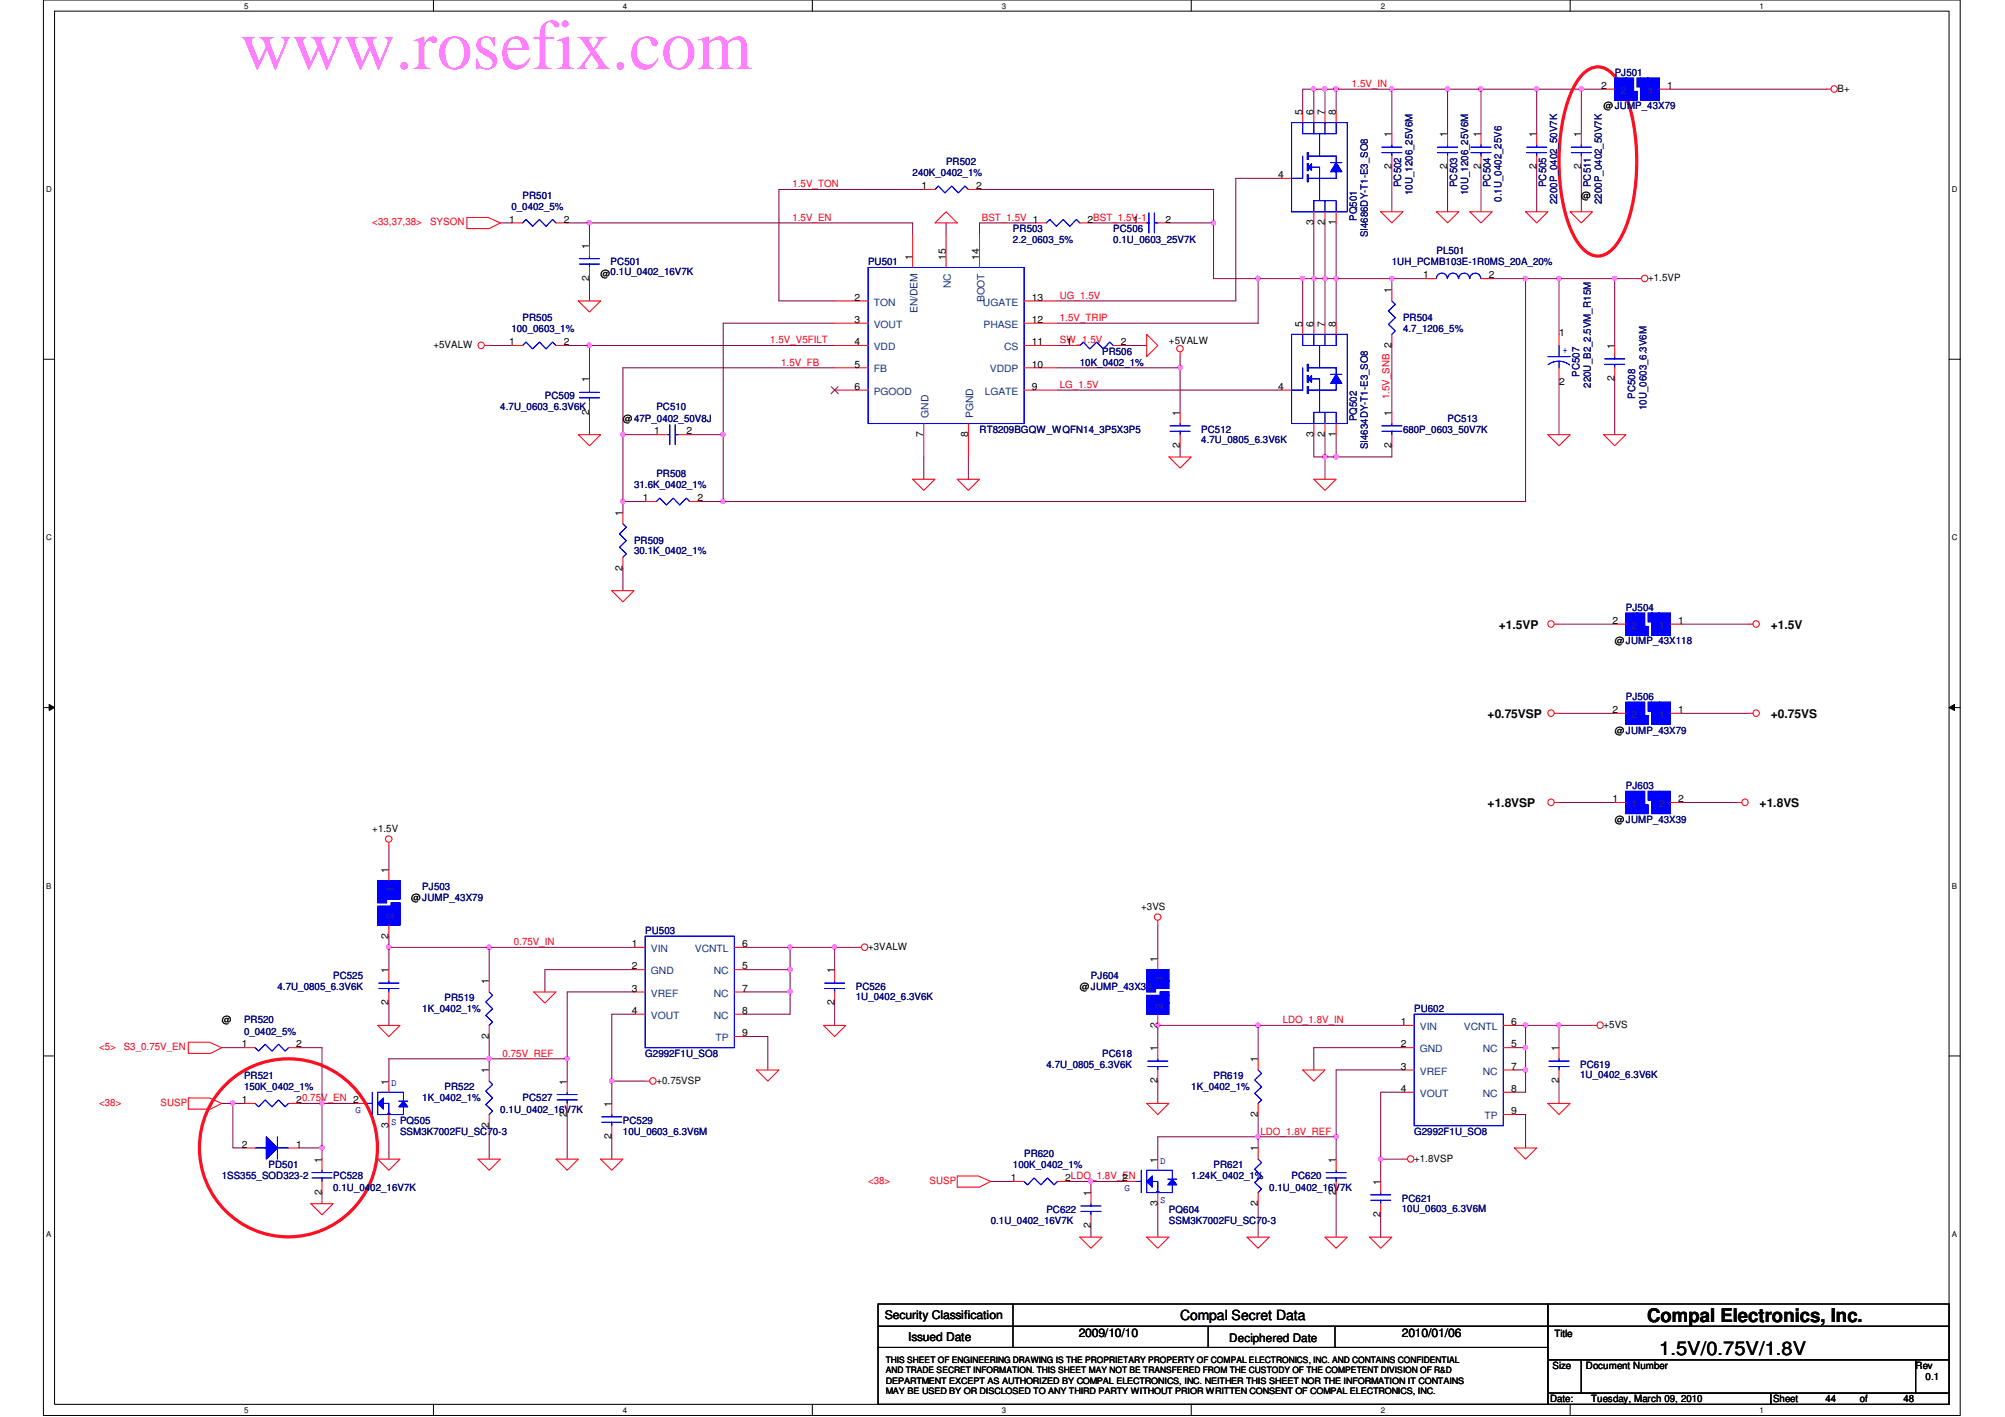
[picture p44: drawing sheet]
<svg xmlns="http://www.w3.org/2000/svg" width="297mm" height="210mm" viewBox="0 0 297 210" stroke-linecap="round" stroke-linejoin="round" font-family="sans-serif">
<defs><g id="words">
<text font-size="10.6" fill="#ff80ff" x="35.6" y="10.2">www.rosefix.com</text>
<g font-size="2.8">
<text x="244" y="195.8">Compal Electronics, Inc.</text>
<text x="245.8" y="200.7">1.5V/0.75V/1.8V</text>
</g>
<text font-size="2.1" x="174.8" y="195.6">Compal Secret Data</text>
<g font-size="1.8">
<text x="222" y="93.1">+1.5VP</text>
<text x="262.3" y="93.1">+1.5V</text>
<text x="220.4" y="106.3">+0.75VSP</text>
<text x="262.3" y="106.3">+0.75VS</text>
<text x="220.4" y="119.5">+1.8VSP</text>
<text x="260.7" y="119.5">+1.8VS</text>
<text x="131.1" y="195.5">Security Classification</text>
<text x="134.5" y="198.6">Issued Date</text>
<text x="159.8" y="198.1">2009/10/10</text>
<text x="207.7" y="198.1">2010/01/06</text>
</g>
<text font-size="1.7" x="182.1" y="198.8">Deciphered Date</text>
<g font-size="1.5" fill="#000080">
<text x="239.2" y="11.3">PJ501</text>
<text x="77.4" y="29.4">PR501</text>
<text x="135.2" y="26.1">240K_0402_1%</text>
<text x="140.2" y="24.5">PR502</text>
<text x="207.6" y="27.7" transform="rotate(-90 207.6 27.7)">PC502</text>
<text x="209.3" y="28.9" transform="rotate(-90 209.3 28.9)">10U_1206_25V6M</text>
<text x="215.9" y="27.7" transform="rotate(-90 215.9 27.7)">PC503</text>
<text x="217.5" y="28.9" transform="rotate(-90 217.5 28.9)">10U_1206_25V6M</text>
<text x="220.8" y="27.7" transform="rotate(-90 220.8 27.7)">PC504</text>
<text x="222.5" y="29.9" transform="rotate(-90 222.5 29.9)">0.1U_0402_25V6</text>
<text x="229.1" y="27.7" transform="rotate(-90 229.1 27.7)">PC505</text>
<text x="235.7" y="27.7" transform="rotate(-90 235.7 27.7)">PC511</text>
<text x="75.8" y="31.1">0_0402_5%</text>
<text x="150.1" y="34.4">PR503</text>
<text x="164.9" y="34.4">PC506</text>
<text x="201" y="32.7" transform="rotate(-90 201 32.7)">PQ501</text>
<text x="202.6" y="35.2" transform="rotate(-90 202.6 35.2)">SI4686DY-T1-E3_SO8</text>
<text x="230.7" y="30.2" transform="rotate(-90 230.7 30.2)">2200P_0402_50V7K</text>
<text x="237.3" y="30.2" transform="rotate(-90 237.3 30.2)">2200P_0402_50V7K</text>
<text x="90.5" y="39.3">PC501</text>
<text x="128.6" y="39.3">PU501</text>
<text x="150.1" y="36">2.2_0603_5%</text>
<text x="164.9" y="36">0.1U_0603_25V7K</text>
<text x="206.2" y="39.3">1UH_PCMB103E-1R0MS_20A_20%</text>
<text x="212.8" y="37.7">PL501</text>
<text x="77.4" y="47.6">PR505</text>
<text x="207.9" y="47.6">PR504</text>
<text x="75.8" y="49.2">100_0603_1%</text>
<text x="163.3" y="52.5">PR506</text>
<text x="207.9" y="49.2">4.7_1206_5%</text>
<text x="80.7" y="59.1">PC509</text>
<text x="160" y="54.2">10K_0402_1%</text>
<text x="234" y="55.8" transform="rotate(-90 234 55.8)">PC507</text>
<text x="235.7" y="57.4" transform="rotate(-90 235.7 57.4)">220U_B2_2.5VM_R15M</text>
<text x="242.3" y="59.1" transform="rotate(-90 242.3 59.1)">PC508</text>
<text x="74.1" y="60.8">4.7U_0603_6.3V6K</text>
<text x="97.2" y="60.8">PC510</text>
<text x="145.1" y="64.1">RT8209BGQW_WQFN14_3P5X3P5</text>
<text x="178" y="64.1">PC512</text>
<text x="178" y="65.6">4.7U_0805_6.3V6K</text>
<text x="201" y="62.4" transform="rotate(-90 201 62.4)">PQ502</text>
<text x="207.9" y="64.1">680P_0603_50V7K</text>
<text x="214.5" y="62.4">PC513</text>
<text x="243.9" y="60.7" transform="rotate(-90 243.9 60.7)">10U_0603_6.3V6M</text>
<text x="97.2" y="70.7">PR508</text>
<text x="202.6" y="66.5" transform="rotate(-90 202.6 66.5)">SI4634DY-T1-E3_SO8</text>
<text x="93.9" y="72.3">31.6K_0402_1%</text>
<text x="93.9" y="80.6">PR509</text>
<text x="93.9" y="82.1">30.1K_0402_1%</text>
<text x="240.9" y="90.5">PJ504</text>
<text x="240.9" y="103.7">PJ506</text>
<text x="240.9" y="116.9">PJ603</text>
<text x="62.6" y="131.8">PJ503</text>
<text x="95.6" y="138.4">PU503</text>
<text x="41.1" y="146.6">4.7U_0805_6.3V6K</text>
<text x="49.4" y="145">PC525</text>
<text x="62.6" y="149.9">1K_0402_1%</text>
<text x="65.9" y="148.3">PR519</text>
<text x="126.8" y="146.6">PC526</text>
<text x="126.8" y="148.1">1U_0402_6.3V6K</text>
<text x="161.6" y="145">PJ604</text>
<text x="209.5" y="149.9">PU602</text>
<text x="36.1" y="151.6">PR520</text>
<text x="36.1" y="153.2">0_0402_5%</text>
<text x="36.1" y="159.9">PR521</text>
<text x="36.1" y="161.5">150K_0402_1%</text>
<text x="65.9" y="161.5">PR522</text>
<text x="95.6" y="156.5">G2992F1U_SO8</text>
<text x="155" y="158.2">4.7U_0805_6.3V6K</text>
<text x="163.3" y="156.5">PC618</text>
<text x="176.5" y="161.5">1K_0402_1%</text>
<text x="179.8" y="159.9">PR619</text>
<text x="234.1" y="158.2">PC619</text>
<text x="234.1" y="159.7">1U_0402_6.3V6K</text>
<text x="62.6" y="163.2">1K_0402_1%</text>
<text x="74.1" y="164.8">0.1U_0402_16V7K</text>
<text x="77.4" y="163.2">PC527</text>
<text x="92.3" y="166.5">PC529</text>
<text x="39.8" y="173.1">PD501</text>
<text x="59.3" y="168.1">SSM3K7002FU_SC70-3</text>
<text x="92.3" y="168.1">10U_0603_6.3V6M</text>
<text x="150.1" y="173.1">100K_0402_1%</text>
<text x="151.7" y="171.4">PR620</text>
<text x="179.8" y="173.1">PR621</text>
<text x="209.5" y="168.1">G2992F1U_SO8</text>
<text x="32.8" y="174.7">1SS355_SOD323-2</text>
<text x="49.4" y="174.7">PC528</text>
<text x="49.4" y="176.4">0.1U_0402_16V7K</text>
<text x="155" y="179.7">PC622</text>
<text x="173.2" y="179.7">PQ604</text>
<text x="176.5" y="174.7">1.24K_0402_1%</text>
<text x="188" y="176.4">0.1U_0402_16V7K</text>
<text x="191.3" y="174.7">PC620</text>
<text x="207.7" y="178">PC621</text>
<text x="207.7" y="179.5">10U_0603_6.3V6M</text>
<text x="146.8" y="181.3">0.1U_0402_16V7K</text>
<text x="173.2" y="181.3">SSM3K7002FU_SC70-3</text>
</g>
<g font-size="1.5">
<text x="193" y="17" transform="rotate(-90 193 17)">5</text>
<text x="194.6" y="17" transform="rotate(-90 194.6 17)">6</text>
<text x="196.3" y="17" transform="rotate(-90 196.3 17)">7</text>
<text x="197.9" y="17" transform="rotate(-90 197.9 17)">8</text>
<text x="237.2" y="13.2">2</text>
<text x="237.6" y="16.2">@JUMP_43X79</text>
<text x="247" y="13.2">1</text>
<text x="272.2" y="13.6">B+</text>
<text x="206.2" y="20.3" transform="rotate(-90 206.2 20.3)">1</text>
<text x="214.4" y="20.3" transform="rotate(-90 214.4 20.3)">1</text>
<text x="219.4" y="20.3" transform="rotate(-90 219.4 20.3)">1</text>
<text x="227.6" y="20.3" transform="rotate(-90 227.6 20.3)">1</text>
<text x="234.2" y="20.3" transform="rotate(-90 234.2 20.3)">1</text>
<text x="136.5" y="28">1</text>
<text x="144.6" y="28">2</text>
<text x="189.4" y="26.4">4</text>
<text x="206.2" y="25.1" transform="rotate(-90 206.2 25.1)">2</text>
<text x="214.4" y="25.1" transform="rotate(-90 214.4 25.1)">2</text>
<text x="219.4" y="25.1" transform="rotate(-90 219.4 25.1)">2</text>
<text x="227.6" y="25.1" transform="rotate(-90 227.6 25.1)">2</text>
<text x="234.2" y="25.1" transform="rotate(-90 234.2 25.1)">2</text>
<text x="234.3" y="29.4">@</text>
<text x="75.4" y="33">1</text>
<text x="83.5" y="33">2</text>
<text x="161.1" y="33">2BST_1.5V-1</text>
<text x="167.9" y="33">1</text>
<text x="172.7" y="33">2</text>
<text x="194.6" y="33.4" transform="rotate(-90 194.6 33.4)">3</text>
<text x="196.3" y="33.4" transform="rotate(-90 196.3 33.4)">2</text>
<text x="197.9" y="33.4" transform="rotate(-90 197.9 33.4)">1</text>
<text x="87.3" y="41.6" transform="rotate(-90 87.3 41.6)">2</text>
<text x="87.3" y="36.8" transform="rotate(-90 87.3 36.8)">1</text>
<text x="89" y="41">@0.1U_0402_16V7K</text>
<text x="135.2" y="38.5" transform="rotate(-90 135.2 38.5)">1</text>
<text x="140.1" y="38.5" transform="rotate(-90 140.1 38.5)">15</text>
<text x="145.1" y="38.5" transform="rotate(-90 145.1 38.5)">14</text>
<text x="210.8" y="41.2">1</text>
<text x="220.6" y="41.2">2</text>
<text x="244.2" y="41.7">+1.5VP</text>
<text x="126.6" y="47.8">3</text>
<text x="126.6" y="44.5">2</text>
<text x="152.9" y="47.8">12</text>
<text x="152.9" y="44.5">13</text>
<text x="206.2" y="43.4" transform="rotate(-90 206.2 43.4)">1</text>
<text x="64.2" y="51.6">+5VALW</text>
<text x="75.4" y="51.1">1</text>
<text x="83.5" y="51.1">2</text>
<text x="126.6" y="51.1">4</text>
<text x="152.9" y="51.1">11</text>
<text x="158" y="51.1">1</text>
<text x="166.1" y="51.1">2</text>
<text x="173.2" y="50.9">+5VALW</text>
<text x="193" y="48.4" transform="rotate(-90 193 48.4)">5</text>
<text x="194.6" y="48.4" transform="rotate(-90 194.6 48.4)">6</text>
<text x="196.3" y="48.4" transform="rotate(-90 196.3 48.4)">7</text>
<text x="197.9" y="48.4" transform="rotate(-90 197.9 48.4)">8</text>
<text x="231" y="49.7">1</text>
<text x="239.2" y="51.7" transform="rotate(-90 239.2 51.7)">1</text>
<text x="87.3" y="56.6" transform="rotate(-90 87.3 56.6)">1</text>
<text x="126.6" y="54.4">5</text>
<text x="126.6" y="57.7">6</text>
<text x="152.9" y="57.7">9</text>
<text x="152.9" y="54.4">10</text>
<text x="189.4" y="57.7">4</text>
<text x="231" y="57">2</text>
<text x="239.2" y="56.5" transform="rotate(-90 239.2 56.5)">2</text>
<text x="87.3" y="61.4" transform="rotate(-90 87.3 61.4)">2</text>
<text x="92.3" y="62.4">@47P_0402_50V8J</text>
<text x="96.9" y="64.3">1</text>
<text x="101.7" y="64.3">2</text>
<text x="136.8" y="64.7" transform="rotate(-90 136.8 64.7)">7</text>
<text x="143.4" y="64.7" transform="rotate(-90 143.4 64.7)">8</text>
<text x="174.8" y="61.6" transform="rotate(-90 174.8 61.6)">1</text>
<text x="194.6" y="64.7" transform="rotate(-90 194.6 64.7)">3</text>
<text x="196.3" y="64.7" transform="rotate(-90 196.3 64.7)">2</text>
<text x="197.9" y="64.7" transform="rotate(-90 197.9 64.7)">1</text>
<text x="206.2" y="61.6" transform="rotate(-90 206.2 61.6)">1</text>
<text x="174.8" y="66.4" transform="rotate(-90 174.8 66.4)">2</text>
<text x="206.2" y="66.4" transform="rotate(-90 206.2 66.4)">2</text>
<text x="92.2" y="76.5" transform="rotate(-90 92.2 76.5)">1</text>
<text x="95.2" y="74.3">1</text>
<text x="103.3" y="74.3">2</text>
<text x="92.2" y="84.5" transform="rotate(-90 92.2 84.5)">2</text>
<text x="238.9" y="92.4">2</text>
<text x="239.2" y="95.5">@JUMP_43X118</text>
<text x="248.6" y="92.4">1</text>
<text x="238.9" y="105.6">2</text>
<text x="248.6" y="105.6">1</text>
<text x="239.2" y="108.7">@JUMP_43X79</text>
<text x="238.9" y="118.8">1</text>
<text x="248.6" y="118.8">2</text>
<text x="55.2" y="123.2">+1.5V</text>
<text x="239.2" y="121.9">@JUMP_43X39</text>
<text x="57.6" y="129.3" transform="rotate(-90 57.6 129.3)">1</text>
<text x="60.9" y="133.4">@JUMP_43X79</text>
<text x="169.1" y="134.7">+3VS</text>
<text x="57.6" y="139" transform="rotate(-90 57.6 139)">2</text>
<text x="93.6" y="143.6">2</text>
<text x="93.6" y="140.3">1</text>
<text x="109.9" y="140.3">6</text>
<text x="109.9" y="143.6">5</text>
<text x="128.6" y="140.7">+3VALW</text>
<text x="171.5" y="142.5" transform="rotate(-90 171.5 142.5)">1</text>
<text x="57.6" y="148.9" transform="rotate(-90 57.6 148.9)">2</text>
<text x="57.6" y="144.1" transform="rotate(-90 57.6 144.1)">1</text>
<text x="72.4" y="145.8" transform="rotate(-90 72.4 145.8)">1</text>
<text x="93.6" y="146.9">3</text>
<text x="109.9" y="146.9">7</text>
<text x="123.6" y="148.9" transform="rotate(-90 123.6 148.9)">2</text>
<text x="123.6" y="144.1" transform="rotate(-90 123.6 144.1)">1</text>
<text x="160" y="146.6">@JUMP_43X39</text>
<text x="32.8" y="151.6">@</text>
<text x="35.8" y="155.2">1</text>
<text x="43.9" y="155.2">2</text>
<text x="72.4" y="153.9" transform="rotate(-90 72.4 153.9)">2</text>
<text x="93.6" y="150.2">4</text>
<text x="109.9" y="153.5">9</text>
<text x="109.9" y="150.2">8</text>
<text x="171.5" y="155.7" transform="rotate(-90 171.5 155.7)">1</text>
<text x="171.5" y="152.2" transform="rotate(-90 171.5 152.2)">2</text>
<text x="207.5" y="155.2">2</text>
<text x="207.5" y="151.8">1</text>
<text x="223.9" y="151.8">6</text>
<text x="223.9" y="155.2">5</text>
<text x="230.9" y="155.7" transform="rotate(-90 230.9 155.7)">1</text>
<text x="237.6" y="152.3">+5VS</text>
<text x="57.6" y="160.7" transform="rotate(-90 57.6 160.7)">1</text>
<text x="72.4" y="159" transform="rotate(-90 72.4 159)">1</text>
<text x="84" y="160.7" transform="rotate(-90 84 160.7)">1</text>
<text x="97.2" y="160.5">+0.75VSP</text>
<text x="171.5" y="160.5" transform="rotate(-90 171.5 160.5)">2</text>
<text x="186.3" y="157.4" transform="rotate(-90 186.3 157.4)">1</text>
<text x="207.5" y="161.8">4</text>
<text x="207.5" y="158.5">3</text>
<text x="223.9" y="158.5">7</text>
<text x="223.9" y="161.8">8</text>
<text x="230.9" y="160.5" transform="rotate(-90 230.9 160.5)">2</text>
<text x="35.8" y="163.4">1</text>
<text x="43.9" y="163.4">20.75V_EN 2</text>
<text x="57.6" y="167.1" transform="rotate(-90 57.6 167.1)">3</text>
<text x="72.4" y="167.1" transform="rotate(-90 72.4 167.1)">2</text>
<text x="84" y="165.4" transform="rotate(-90 84 165.4)">2</text>
<text x="90.6" y="164" transform="rotate(-90 90.6 164)">1</text>
<text x="186.3" y="165.4" transform="rotate(-90 186.3 165.4)">2</text>
<text x="223.9" y="165.1">9</text>
<text x="35.8" y="170">2</text>
<text x="43.9" y="170">1</text>
<text x="47.7" y="172.2" transform="rotate(-90 47.7 172.2)">1</text>
<text x="90.6" y="168.7" transform="rotate(-90 90.6 168.7)">2</text>
<text x="171.5" y="172.2" transform="rotate(-90 171.5 172.2)">1</text>
<text x="186.3" y="170.6" transform="rotate(-90 186.3 170.6)">1</text>
<text x="197.9" y="172.2" transform="rotate(-90 197.9 172.2)">1</text>
<text x="209.5" y="172.1">+1.8VSP</text>
<text x="47.7" y="177" transform="rotate(-90 47.7 177)">2</text>
<text x="149.7" y="175">1</text>
<text x="157.8" y="175">2LDO_1.8V_EN</text>
<text x="161.6" y="177.2" transform="rotate(-90 161.6 177.2)">1</text>
<text x="166.2" y="175">2</text>
<text x="171.5" y="178.6" transform="rotate(-90 171.5 178.6)">3</text>
<text x="186.3" y="178.6" transform="rotate(-90 186.3 178.6)">2</text>
<text x="197.9" y="177" transform="rotate(-90 197.9 177)">2</text>
<text x="204.5" y="175.5" transform="rotate(-90 204.5 175.5)">1</text>
<text x="161.6" y="181.9" transform="rotate(-90 161.6 181.9)">2</text>
<text x="204.5" y="180.3" transform="rotate(-90 204.5 180.3)">2</text>
<text x="230.3" y="198">Title</text>
<text x="230" y="202.8">Size</text>
<text x="234.9" y="202.8">Document Number</text>
<text x="283.8" y="202.8">Rev</text>
<text x="229.7" y="207.7">Date:</text>
<text x="235.7" y="207.7">Tuesday, March 09, 2010</text>
<text x="262.7" y="207.7">Sheet</text>
<text x="270.4" y="207.7">44</text>
<text x="275.5" y="207.7">of</text>
<text x="282" y="207.7">48</text>
<text x="285.3" y="204.4">0.1</text>
</g>
<g font-size="1.5" fill="#f00">
<text x="200.3" y="12.9">1.5V_IN</text>
<text x="117.4" y="27.7">1.5V_TON</text>
<text x="55.2" y="33.4">&lt;33,37,38&gt;</text>
<text x="63.7" y="33.4">SYSON</text>
<text x="117.4" y="32.7">1.5V_EN</text>
<text x="145.5" y="32.7">BST_1.5V 1</text>
<text x="157" y="47.5">1.5V_TRIP</text>
<text x="157" y="44.2">UG_1.5V</text>
<text x="114.1" y="50.8">1.5V_V5FILT</text>
<text x="157" y="50.8">SW_1.5V</text>
<text x="115.7" y="54.1">1.5V_FB</text>
<text x="157" y="57.4">LG_1.5V</text>
<text x="205.9" y="59.1" transform="rotate(-90 205.9 59.1)">1.5V_SNB 2</text>
<text x="76.1" y="140">0.75V_IN</text>
<text x="14.7" y="155.6">&lt;5&gt;</text>
<text x="18.3" y="155.6">S3_0.75V_EN</text>
<text x="190" y="151.6">LDO_1.8V_IN</text>
<text x="74.5" y="156.5">0.75V_REF</text>
<text x="14.7" y="163.8">&lt;38&gt;</text>
<text x="23.8" y="163.8">SUSP</text>
<text x="186.7" y="168.1">LDO_1.8V_REF</text>
<text x="128.6" y="175.4">&lt;38&gt;</text>
<text x="137.7" y="175.4">SUSP</text>
</g>
<g font-size="1.5" fill="#004080">
<text x="240.1" y="13.9">2</text>
<text x="244.1" y="13.9">1</text>
<text x="129.5" y="45.3">TON</text>
<text x="135.9" y="46.4" transform="rotate(-90 135.9 46.4)">EN/DEM</text>
<text x="140.9" y="42.7" transform="rotate(-90 140.9 42.7)">NC</text>
<text x="145.6" y="45.3">UGATE</text>
<text x="145.8" y="44.8" transform="rotate(-90 145.8 44.8)">BOOT</text>
<text x="129.5" y="48.6">VOUT</text>
<text x="129.5" y="51.9">VDD</text>
<text x="145.7" y="48.6">PHASE</text>
<text x="148.8" y="51.9">CS</text>
<text x="129.5" y="55.2">FB</text>
<text x="129.5" y="58.5">PGOOD</text>
<text x="145.9" y="58.5">LGATE</text>
<text x="146.6" y="55.2">VDDP</text>
<text x="137.6" y="61.9" transform="rotate(-90 137.6 61.9)">GND</text>
<text x="144.2" y="61.9" transform="rotate(-90 144.2 61.9)">PGND</text>
<text x="241.7" y="93.1">2</text>
<text x="245.8" y="93.1">1</text>
<text x="241.7" y="106.3">2</text>
<text x="245.8" y="106.3">1</text>
<text x="241.7" y="119.5">1</text>
<text x="245.8" y="119.5">2</text>
<text x="58.3" y="136.2" transform="rotate(-90 58.3 136.2)">2</text>
<text x="58.3" y="132.1" transform="rotate(-90 58.3 132.1)">1</text>
<text x="96.4" y="141">VIN</text>
<text x="103" y="141">VCNTL</text>
<text x="96.4" y="144.3">GND</text>
<text x="96.4" y="147.6">VREF</text>
<text x="105.7" y="144.3">NC</text>
<text x="105.7" y="147.6">NC</text>
<text x="172.3" y="149.4" transform="rotate(-90 172.3 149.4)">2</text>
<text x="172.3" y="145.3" transform="rotate(-90 172.3 145.3)">1</text>
<text x="96.4" y="150.9">VOUT</text>
<text x="105.7" y="150.9">NC</text>
<text x="106" y="154.2">TP</text>
<text x="210.4" y="155.9">GND</text>
<text x="210.4" y="152.6">VIN</text>
<text x="216.9" y="152.6">VCNTL</text>
<text x="219.7" y="155.9">NC</text>
<text x="210.4" y="159.2">VREF</text>
<text x="219.7" y="159.2">NC</text>
<text x="210.4" y="162.5">VOUT</text>
<text x="219.7" y="162.5">NC</text>
<text x="219.9" y="165.8">TP</text>
</g>
<g font-size="1.5" fill="#00f">
<text x="231.5" y="52.2">+</text>
<text x="58" y="160.9">D</text>
<text x="52.7" y="164.8">G</text>
<text x="58" y="166.7">S PQ505</text>
<text x="171.9" y="172.4">D</text>
<text x="166.6" y="176.4">G</text>
<text x="171.9" y="178.2">S</text>
</g>
<g font-size="1.3">
<text x="131.2" y="201.9">THIS SHEET OF ENGINEERING DRAWING IS THE PROPRIETARY PROPERTY OF COMPAL ELECTRONICS, INC. AND CONTAINS CONFIDENTIAL</text>
<text x="131.2" y="203.5">AND TRADE SECRET INFORMATION. THIS SHEET MAY NOT BE TRANSFERED FROM THE CUSTODY OF THE COMPETENT DIVISION OF R&amp;D</text>
<text x="131.2" y="205">DEPARTMENT EXCEPT AS AUTHORIZED BY COMPAL ELECTRONICS, INC. NEITHER THIS SHEET NOR THE INFORMATION IT CONTAINS</text>
<text x="131.2" y="206.5">MAY BE USED BY OR DISCLOSED TO ANY THIRD PARTY WITHOUT PRIOR WRITTEN CONSENT OF COMPAL ELECTRONICS, INC.</text>
</g>
<g font-size="1.2">
<text x="36.1" y="1.3">5</text>
<text x="92.3" y="1.3">4</text>
<text x="148.4" y="1.3">3</text>
<text x="204.6" y="1.3">2</text>
<text x="260.7" y="1.3">1</text>
<text x="6.9" y="28.5">D</text>
<text x="289.2" y="28.5">D</text>
<text x="6.9" y="80.1">C</text>
<text x="289.2" y="80.1">C</text>
<text x="6.9" y="131.7">B</text>
<text x="289.2" y="131.7">B</text>
<text x="6.9" y="183.3">A</text>
<text x="289.2" y="183.3">A</text>
<text x="36.1" y="209.3">5</text>
<text x="92.3" y="209.3">4</text>
<text x="148.4" y="209.3">3</text>
<text x="204.6" y="209.3">2</text>
<text x="260.7" y="209.3">1</text>
</g>
</g></defs>
<path d="M6.4 0h284v209.7h-284zM8.1 1.7h280.7v206.3h-280.7z" fill="none" stroke="#000" stroke-width=".15"/>
<g fill="#fff">
<path d="M36.1 .2h.6v1.3h-.6z"/>
<path d="M36.1 208.2h.6v1.3h-.6z"/>
</g>
<path d="M64.2 0v1.7M64.2 208v1.7" fill="none" stroke="#000" stroke-width=".15"/>
<g fill="#fff">
<path d="M92.3 .2h.6v1.3h-.6z"/>
<path d="M92.3 208.2h.6v1.3h-.6z"/>
</g>
<path d="M120.4 0v1.7M120.4 208v1.7" fill="none" stroke="#000" stroke-width=".15"/>
<g fill="#fff">
<path d="M148.4 .2h.6v1.3h-.6z"/>
<path d="M148.4 208.2h.6v1.3h-.6z"/>
</g>
<path d="M176.5 0v1.7M176.5 208v1.7" fill="none" stroke="#000" stroke-width=".15"/>
<g fill="#fff">
<path d="M204.6 .2h.5v1.3h-.5z"/>
<path d="M204.6 208.2h.5v1.3h-.5z"/>
</g>
<path d="M232.6 0v1.7M232.6 208v1.7" fill="none" stroke="#000" stroke-width=".15"/>
<g fill="#fff">
<path d="M260.7 .2h.6v1.3h-.6z"/>
<path d="M260.7 208.2h.6v1.3h-.6z"/>
<path d="M6.9 27.4h.8v1.3h-.8z"/>
<path d="M289.2 27.4h.8v1.3h-.8z"/>
<path d="M6.9 79h.8v1.3h-.8z"/>
<path d="M289.2 79h.8v1.3h-.8z"/>
</g>
<path d="M6.4 53.2h1.7M288.8 53.2h1.6" fill="none" stroke="#000" stroke-width=".15"/>
<g fill="#fff">
<path d="M6.9 130.6h.7v1.3h-.7z"/>
<path d="M289.2 130.6h.7v1.3h-.7z"/>
</g>
<path d="M6.4 104.8h1.7M7.3 104.4l.8 .4-.8 .4zM288.8 104.8h1.6M288.8 104.8l.8-.4v.8z" fill="none" stroke="#000" stroke-width=".15"/>
<path d="M7.3 104.4l.8 .4-.8 .4zM288.8 104.8l.8-.4v.8z" fill="#000"/>
<g fill="#fff">
<path d="M6.9 182.2h.7v1.3h-.7z"/>
<path d="M289.2 182.2h.7v1.3h-.7z"/>
</g>
<path d="M6.4 156.4h1.7M288.8 156.4h1.6" fill="none" stroke="#000" stroke-width=".15"/>
<path d="M72.5 140.3h21.4M110.4 153.5h3.3v5" fill="none" stroke="#800040" stroke-width=".15"/>
<circle cx="72.4" cy="140.3" r=".32" fill="#f0f"/>
<circle cx="72.4" cy="140.3" r=".32" fill="none" stroke="#f0f" stroke-width=".15"/>
<path d="M57.6 148.6v3.3M123.7 140.3h3.3M72.5 166.8v4.9" fill="none" stroke="#800040" stroke-width=".15"/>
<circle cx="123.6" cy="140.3" r=".32" fill="#f0f"/>
<circle cx="123.6" cy="140.3" r=".32" fill="none" stroke="#f0f" stroke-width=".15"/>
<path d="M93.9 143.6h-13.2v3.3M110.4 146.9h6.6v3.3h-6.6M110.4 140.3h6.6v3.3h-6.6M117 140.3h6.7M123.7 148.6v3.3M84 165.1v6.6" fill="none" stroke="#800040" stroke-width=".15"/>
<circle cx="117" cy="140.3" r=".32" fill="#f0f"/>
<circle cx="117" cy="140.3" r=".32" fill="none" stroke="#f0f" stroke-width=".15"/>
<path d="M57.6 156.8h14.9" fill="none" stroke="#800040" stroke-width=".15"/>
<circle cx="72.4" cy="156.8" r=".32" fill="#f0f"/>
<circle cx="72.4" cy="156.8" r=".32" fill="none" stroke="#f0f" stroke-width=".15"/>
<path d="M72.5 153.5v3.3M90.6 160.1h5" fill="none" stroke="#800040" stroke-width=".15"/>
<circle cx="90.6" cy="160.1" r=".32" fill="#f0f"/>
<circle cx="90.6" cy="160.1" r=".32" fill="none" stroke="#f0f" stroke-width=".15"/>
<path d="M90.6 150.2v13.2M117 143.6v3.3" fill="none" stroke="#800040" stroke-width=".15"/>
<circle cx="117" cy="146.9" r=".32" fill="#f0f"/>
<circle cx="117" cy="146.9" r=".32" fill="none" stroke="#f0f" stroke-width=".15"/>
<circle cx="117" cy="143.6" r=".32" fill="#f0f"/>
<circle cx="117" cy="143.6" r=".32" fill="none" stroke="#f0f" stroke-width=".15"/>
<path d="M57.6 156.8v3.3M72.5 156.8h11.5M123.7 140.3v3.3M57.6 166.8v4.9" fill="none" stroke="#800040" stroke-width=".15"/>
<circle cx="84" cy="156.8" r=".32" fill="#f0f"/>
<circle cx="84" cy="156.8" r=".32" fill="none" stroke="#f0f" stroke-width=".15"/>
<circle cx="72.4" cy="156.8" r=".32" fill="#f0f"/>
<circle cx="72.4" cy="156.8" r=".32" fill="none" stroke="#f0f" stroke-width=".15"/>
<path d="M57.6 140.3h14.9M72.5 156.8v1.7M90.6 150.2h3.3M93.9 146.9h-9.9v13.2M44.4 163.4h8.3M47.7 176.7v1.6M47.7 170.1v1.6M90.6 168.4v3.3" fill="none" stroke="#800040" stroke-width=".15"/>
<circle cx="57.6" cy="140.3" r=".32" fill="#f0f"/>
<circle cx="57.6" cy="140.3" r=".32" fill="none" stroke="#f0f" stroke-width=".15"/>
<path d="M140.2 33v1.7M145.1 33h8.3M161.6 33h6.6M206.2 41.3h5M196.3 67.7v3.3M231 92.5h8.2M249.1 92.5h9.9M231 105.7h8.2M249.1 105.7h9.9M57.6 138.7v4.9M57.6 125.5v3.3M72.5 140.3v5" fill="none" stroke="#800040" stroke-width=".15"/>
<circle cx="196.3" cy="67.7" r=".32" fill="#f0f"/>
<circle cx="196.3" cy="67.7" r=".32" fill="none" stroke="#f0f" stroke-width=".15"/>
<path d="M194.6 33v8.3" fill="none" stroke="#800040" stroke-width=".15"/>
<circle cx="194.6" cy="41.2" r=".32" fill="#f0f"/>
<circle cx="194.6" cy="41.2" r=".32" fill="none" stroke="#f0f" stroke-width=".15"/>
<path d="M196.3 33v8.3" fill="none" stroke="#800040" stroke-width=".15"/>
<circle cx="196.3" cy="41.2" r=".32" fill="#f0f"/>
<circle cx="196.3" cy="41.2" r=".32" fill="none" stroke="#f0f" stroke-width=".15"/>
<path d="M197.9 33v8.3" fill="none" stroke="#800040" stroke-width=".15"/>
<circle cx="197.9" cy="41.2" r=".32" fill="#f0f"/>
<circle cx="197.9" cy="41.2" r=".32" fill="none" stroke="#f0f" stroke-width=".15"/>
<path d="M189.7 26.4h-6.6v18.2M107.1 64.4v9.9" fill="none" stroke="#800040" stroke-width=".15"/>
<circle cx="107.1" cy="64.4" r=".32" fill="#f0f"/>
<circle cx="107.1" cy="64.4" r=".32" fill="none" stroke="#f0f" stroke-width=".15"/>
<path d="M92.3 54.5h31.4M107.1 47.9h16.6M156.7 57.8h33M166.6 51.2h3.3M226 41.3v33M231 41.3v8.2M231 56.1v8.3M239.2 41.3h3.3M103.8 74.3h3.3M136.9 67.7v3.3M143.5 67.7v3.3" fill="none" stroke="#800040" stroke-width=".15"/>
<circle cx="226" cy="41.2" r=".32" fill="#f0f"/>
<circle cx="226" cy="41.2" r=".32" fill="none" stroke="#f0f" stroke-width=".15"/>
<path d="M136.9 28.1h-21.5v16.5h8.3M145.1 28.1h34.7M179.8 33v8.3M92.3 54.5v9.9" fill="none" stroke="#800040" stroke-width=".15"/>
<circle cx="179.8" cy="33" r=".32" fill="#f0f"/>
<circle cx="179.8" cy="33" r=".32" fill="none" stroke="#f0f" stroke-width=".15"/>
<path d="M186.4 41.3v6.6h-29.7" fill="none" stroke="#800040" stroke-width=".15"/>
<circle cx="186.4" cy="41.2" r=".32" fill="#f0f"/>
<circle cx="186.4" cy="41.2" r=".32" fill="none" stroke="#f0f" stroke-width=".15"/>
<path d="M123.7 51.2h-36.4v4.9" fill="none" stroke="#800040" stroke-width=".15"/>
<circle cx="87.3" cy="51.2" r=".32" fill="#f0f"/>
<circle cx="87.3" cy="51.2" r=".32" fill="none" stroke="#f0f" stroke-width=".15"/>
<path d="M194.6 13.2v3.3M206.2 13.2v6.6M72.5 51.2h3.3M84 51.2h3.3M156.7 44.6h26.4M174.8 54.5v6.6M87.3 61.1v3.3M92.3 84.2v3.3" fill="none" stroke="#800040" stroke-width=".15"/>
<circle cx="206.2" cy="13.2" r=".32" fill="#f0f"/>
<circle cx="206.2" cy="13.2" r=".32" fill="none" stroke="#f0f" stroke-width=".15"/>
<path d="M74.1 33h1.7M135.2 33h-47.9v3.3M92.3 64.4h4.9M102.2 64.4h4.9" fill="none" stroke="#800040" stroke-width=".15"/>
<circle cx="87.3" cy="33" r=".32" fill="#f0f"/>
<circle cx="87.3" cy="33" r=".32" fill="none" stroke="#f0f" stroke-width=".15"/>
<path d="M234.3 13.2h3.3M87.3 41.3v3.3M156.7 54.5h18.1" fill="none" stroke="#800040" stroke-width=".15"/>
<circle cx="174.8" cy="54.5" r=".32" fill="#f0f"/>
<circle cx="174.8" cy="54.5" r=".32" fill="none" stroke="#f0f" stroke-width=".15"/>
<path d="M84 33h3.3M135.2 33v1.7M145.1 33v1.7M156.7 51.2h1.6M194.6 41.3h3.3M206.2 41.3v1.6M226 41.3h5M174.8 66v1.7M194.6 67.7h1.7" fill="none" stroke="#800040" stroke-width=".15"/>
<circle cx="206.2" cy="41.2" r=".32" fill="#f0f"/>
<circle cx="206.2" cy="41.2" r=".32" fill="none" stroke="#f0f" stroke-width=".15"/>
<path d="M179.8 41.3h6.6M194.6 41.3v6.6M197.9 41.3h8.3M206.2 51.2v9.9M221.1 41.3h4.9M95.6 74.3h-3.3v1.6M194.6 64.4v3.3M196.3 64.4v3.3M206.2 66v1.7" fill="none" stroke="#800040" stroke-width=".15"/>
<circle cx="92.3" cy="74.3" r=".32" fill="#f0f"/>
<circle cx="92.3" cy="74.3" r=".32" fill="none" stroke="#f0f" stroke-width=".15"/>
<path d="M92.3 64.4v9.9" fill="none" stroke="#800040" stroke-width=".15"/>
<circle cx="92.3" cy="64.4" r=".32" fill="#f0f"/>
<circle cx="92.3" cy="64.4" r=".32" fill="none" stroke="#f0f" stroke-width=".15"/>
<path d="M173.2 33h6.6M107.1 74.3h118.9" fill="none" stroke="#800040" stroke-width=".15"/>
<circle cx="107.1" cy="74.3" r=".32" fill="#f0f"/>
<circle cx="107.1" cy="74.3" r=".32" fill="none" stroke="#f0f" stroke-width=".15"/>
<path d="M179.8 28.1v4.9M174.8 52.8v1.7M239.2 41.3v9.9M197.9 67.7h8.3" fill="none" stroke="#800040" stroke-width=".15"/>
<circle cx="239.2" cy="41.2" r=".32" fill="#f0f"/>
<circle cx="239.2" cy="41.2" r=".32" fill="none" stroke="#f0f" stroke-width=".15"/>
<path d="M231 41.3h8.2M239.2 56.1v8.3" fill="none" stroke="#800040" stroke-width=".15"/>
<circle cx="230.9" cy="41.2" r=".32" fill="#f0f"/>
<circle cx="230.9" cy="41.2" r=".32" fill="none" stroke="#f0f" stroke-width=".15"/>
<path d="M227.7 13.2v6.6M206.2 24.8v6.6M107.1 47.9v16.5M34.5 163.4h1.6" fill="none" stroke="#800040" stroke-width=".15"/>
<circle cx="227.6" cy="13.2" r=".32" fill="#f0f"/>
<circle cx="227.6" cy="13.2" r=".32" fill="none" stroke="#f0f" stroke-width=".15"/>
<path d="M193 16.5v-3.3h1.6h1.7v3.3M247.5 13.2h23.1M227.7 24.8v6.6" fill="none" stroke="#800040" stroke-width=".15"/>
<circle cx="194.6" cy="13.2" r=".32" fill="#f0f"/>
<circle cx="194.6" cy="13.2" r=".32" fill="none" stroke="#f0f" stroke-width=".15"/>
<path d="M197.9 13.2v3.3" fill="none" stroke="#800040" stroke-width=".15"/>
<circle cx="197.9" cy="13.2" r=".32" fill="#f0f"/>
<circle cx="197.9" cy="13.2" r=".32" fill="none" stroke="#f0f" stroke-width=".15"/>
<path d="M196.3 13.2h1.6" fill="none" stroke="#800040" stroke-width=".15"/>
<circle cx="196.3" cy="13.2" r=".32" fill="#f0f"/>
<circle cx="196.3" cy="13.2" r=".32" fill="none" stroke="#f0f" stroke-width=".15"/>
<path d="M193 41.3h1.6M197.9 64.4v3.3" fill="none" stroke="#800040" stroke-width=".15"/>
<circle cx="197.9" cy="67.7" r=".32" fill="#f0f"/>
<circle cx="197.9" cy="67.7" r=".32" fill="none" stroke="#f0f" stroke-width=".15"/>
<path d="M214.5 13.2v6.6M196.3 67.7h1.6" fill="none" stroke="#800040" stroke-width=".15"/>
<circle cx="214.4" cy="13.2" r=".32" fill="#f0f"/>
<circle cx="214.4" cy="13.2" r=".32" fill="none" stroke="#f0f" stroke-width=".15"/>
<path d="M197.9 13.2h16.6M219.4 13.2h8.3M214.5 24.8v6.6" fill="none" stroke="#800040" stroke-width=".15"/>
<circle cx="219.4" cy="13.2" r=".32" fill="#f0f"/>
<circle cx="219.4" cy="13.2" r=".32" fill="none" stroke="#f0f" stroke-width=".15"/>
<path d="M214.5 13.2h4.9v6.6M219.4 24.8v6.6M193 41.3v6.6M32.8 155.2h3.3M44.4 155.2h3.3v8.2" fill="none" stroke="#800040" stroke-width=".15"/>
<circle cx="193" cy="41.2" r=".32" fill="#f0f"/>
<circle cx="193" cy="41.2" r=".32" fill="none" stroke="#f0f" stroke-width=".15"/>
<path d="M186.4 41.3h6.6" fill="none" stroke="#800040" stroke-width=".15"/>
<circle cx="186.4" cy="41.2" r=".32" fill="#f0f"/>
<circle cx="186.4" cy="41.2" r=".32" fill="none" stroke="#f0f" stroke-width=".15"/>
<path d="M196.3 41.3v6.6M197.9 41.3v6.6M186.4 151.9h21.5M231 151.9h4.9" fill="none" stroke="#800040" stroke-width=".15"/>
<circle cx="186.4" cy="151.9" r=".32" fill="#f0f"/>
<circle cx="186.4" cy="151.9" r=".32" fill="none" stroke="#f0f" stroke-width=".15"/>
<path d="M171.5 151.9v3.3" fill="none" stroke="#800040" stroke-width=".15"/>
<circle cx="171.5" cy="151.9" r=".32" fill="#f0f"/>
<circle cx="171.5" cy="151.9" r=".32" fill="none" stroke="#f0f" stroke-width=".15"/>
<path d="M207.9 155.2h-13.3v3.3M224.4 155.2h1.6M171.5 160.1v3.3M186.4 178.3v5M186.4 165.1v3.3h-14.9M224.4 165.1h1.6v5M224.4 161.8h1.6M231 160.1v3.3" fill="none" stroke="#800040" stroke-width=".15"/>
<circle cx="186.4" cy="168.4" r=".32" fill="#f0f"/>
<circle cx="186.4" cy="168.4" r=".32" fill="none" stroke="#f0f" stroke-width=".15"/>
<path d="M226 151.9h5" fill="none" stroke="#800040" stroke-width=".15"/>
<circle cx="226" cy="151.9" r=".32" fill="#f0f"/>
<circle cx="226" cy="151.9" r=".32" fill="none" stroke="#f0f" stroke-width=".15"/>
<path d="M224.4 151.9h1.6v3.3M224.4 158.5h1.6v3.3M186.4 168.4h11.5M197.9 176.7v6.6" fill="none" stroke="#800040" stroke-width=".15"/>
<circle cx="197.9" cy="168.4" r=".32" fill="#f0f"/>
<circle cx="197.9" cy="168.4" r=".32" fill="none" stroke="#f0f" stroke-width=".15"/>
<circle cx="186.4" cy="168.4" r=".32" fill="#f0f"/>
<circle cx="186.4" cy="168.4" r=".32" fill="none" stroke="#f0f" stroke-width=".15"/>
<path d="M231 151.9v3.3M171.5 168.4v3.3M171.5 178.3v5" fill="none" stroke="#800040" stroke-width=".15"/>
<circle cx="230.9" cy="151.9" r=".32" fill="#f0f"/>
<circle cx="230.9" cy="151.9" r=".32" fill="none" stroke="#f0f" stroke-width=".15"/>
<path d="M226 155.2v3.3" fill="none" stroke="#800040" stroke-width=".15"/>
<circle cx="226" cy="158.5" r=".32" fill="#f0f"/>
<circle cx="226" cy="158.5" r=".32" fill="none" stroke="#f0f" stroke-width=".15"/>
<circle cx="226" cy="155.2" r=".32" fill="#f0f"/>
<circle cx="226" cy="155.2" r=".32" fill="none" stroke="#f0f" stroke-width=".15"/>
<path d="M204.6 171.7h3.3M204.6 161.8v9.9M204.6 171.7v3.3" fill="none" stroke="#800040" stroke-width=".15"/>
<circle cx="204.5" cy="171.7" r=".32" fill="#f0f"/>
<circle cx="204.5" cy="171.7" r=".32" fill="none" stroke="#f0f" stroke-width=".15"/>
<path d="M171.5 151.9h14.9v4.9M207.9 158.5h-10v13.2M158.3 175h3.3M161.6 175h5M161.6 175v1.7M186.4 168.4v1.7M204.6 161.8h3.3M204.6 180v3.3M161.6 181.6v1.7" fill="none" stroke="#800040" stroke-width=".15"/>
<circle cx="161.6" cy="175" r=".32" fill="#f0f"/>
<circle cx="161.6" cy="175" r=".32" fill="none" stroke="#f0f" stroke-width=".15"/>
<path d="M231 118.9h8.2M249.1 118.9h8.3M171.5 137v5M44.4 170.1h3.3M146.8 175h3.3" fill="none" stroke="#800040" stroke-width=".15"/>
<circle cx="47.7" cy="170" r=".32" fill="#f0f"/>
<circle cx="47.7" cy="170" r=".32" fill="none" stroke="#f0f" stroke-width=".15"/>
<path d="M47.7 163.4v6.7" fill="none" stroke="#800040" stroke-width=".15"/>
<circle cx="47.7" cy="163.4" r=".32" fill="#f0f"/>
<circle cx="47.7" cy="163.4" r=".32" fill="none" stroke="#f0f" stroke-width=".15"/>
<path d="M34.5 163.4v6.7h1.6" fill="none" stroke="#800040" stroke-width=".15"/>
<circle cx="34.5" cy="163.4" r=".32" fill="#f0f"/>
<circle cx="34.5" cy="163.4" r=".32" fill="none" stroke="#f0f" stroke-width=".15"/>
<path d="M234.3 13.2v6.6M32.8 163.4h1.7" fill="none" stroke="#800040" stroke-width=".15"/>
<circle cx="234.2" cy="13.2" r=".32" fill="#f0f"/>
<circle cx="234.2" cy="13.2" r=".32" fill="none" stroke="#f0f" stroke-width=".15"/>
<path d="M227.7 13.2h6.6M234.3 24.8v6.6" fill="none" stroke="#800040" stroke-width=".15"/>
<g fill="none" stroke="#f00" stroke-width=".15">
<path d="M270.6 13.2h.7M69.2 32.2h3.1l1.8 .8-1.6 .9h-3.3zM138.5 33l1.7-1.6 1.6 1.6zM204.6 31.4h3.3l-1.7 1.6zM212.8 31.4h3.3l-1.6 1.6zM217.8 31.4h3.3l-1.7 1.6zM226 31.4h3.3l-1.6 1.6zM232.6 31.4h3.3l-1.6 1.6zM71.8 51.2h.7M85.7 44.6h3.3l-1.7 1.6zM169.9 49.5l1.6 1.7-1.6 1.6zM174.8 52.2v.6"/>
<path d="M242.5 41.3h.7M85.7 64.4h3.3l-1.7 1.6zM135.2 71h3.3l-1.6 1.6zM141.8 71h3.3l-1.6 1.6zM173.2 67.7h3.3l-1.7 1.6zM194.6 71h3.3l-1.6 1.6zM229.3 64.4h3.3l-1.6 1.6zM237.6 64.4h3.3l-1.7 1.6zM90.6 87.5h3.3l-1.6 1.7zM230.3 92.5h.7M259 92.5h.7M230.3 105.7h.7"/>
<path d="M230.3 118.9h.7M257.4 118.9h.7M259 105.7h.7M57.6 124.8v.7M171.5 136.4v.6M27.9 154.4h3.1l1.8 .8-1.6 .8h-3.3zM56 151.9h3.3l-1.7 1.6zM79.1 146.9h3.3l-1.7 1.7zM112.1 158.5h3.3l-1.7 1.6zM122 151.9h3.3l-1.6 1.6zM127 140.3h.6M193 158.5h3.3l-1.7 1.6z"/>
<path d="M235.9 151.9h.7M27.9 162.6h3.1l1.8 .8-1.6 .9h-3.3zM46.1 178.3h3.3l-1.7 1.7zM56 171.7h3.3l-1.7 1.7zM70.8 171.7h3.3l-1.6 1.7zM82.4 171.7h3.3l-1.7 1.7zM89 171.7h3.3l-1.7 1.7zM95.6 160.1h.7M141.8 174.2h3.1l1.9 .8-1.7 .9h-3.3zM169.9 163.4h3.3l-1.7 1.7zM207.9 171.7h.6M224.4 170.1h3.3l-1.7 1.6z"/>
<path d="M229.3 163.4h3.3l-1.6 1.7zM160 183.3h3.3l-1.7 1.6zM169.9 183.3h3.3l-1.7 1.6zM184.7 183.3h3.3l-1.6 1.6zM196.3 183.3h3.3l-1.7 1.6zM202.9 183.3h3.3l-1.6 1.6z"/>
<circle cx="271.7" cy="13.2" r=".48"/>
<circle cx="71.3" cy="51.2" r=".48"/>
<circle cx="174.8" cy="51.6" r=".48"/>
<circle cx="243.7" cy="41.2" r=".48"/>
<circle cx="229.8" cy="92.4" r=".48"/>
<circle cx="260.2" cy="92.4" r=".48"/>
<circle cx="229.8" cy="105.6" r=".48"/>
<circle cx="229.8" cy="118.8" r=".48"/>
<circle cx="258.5" cy="118.8" r=".48"/>
<circle cx="260.2" cy="105.6" r=".48"/>
<circle cx="57.6" cy="124.3" r=".48"/>
<circle cx="171.5" cy="135.8" r=".48"/>
<circle cx="128.1" cy="140.3" r=".48"/>
<circle cx="237" cy="151.9" r=".48"/>
<circle cx="96.7" cy="160.1" r=".48"/>
<circle cx="209" cy="171.7" r=".48"/>
</g>
<g fill="none" stroke="#000" stroke-width=".15">
<path d="M130.1 193.2h99.2v3.3h-99.2zM130.1 196.5h99.2v3.1h-99.2zM130.1 199.6h99.2v8.4h-99.2zM150.1 193.2v6.4M179 196.5v3.1M197.8 196.5v3.1M229.3 193.2h59.5v3.3h-59.5zM229.3 196.5h59.5v4.9h-59.5zM229.3 201.4h5v5h-5zM229.3 206.4h33v1.6h-33zM234.3 201.4h49.5v5h-49.5zM262.3 206.4h26.5v1.6h-26.5z"/>
<path d="M283.8 201.4h5v5h-5z"/>
</g>
<g fill="none" stroke="#f00" stroke-width=".47">
<path d="M234.6 10.8a2.78 2.78 0 0 1 4.2 0 13 13 0 0 1 3 6.5 30.9 30.9 0 0 1-.8 15.9 8.8 8.8 0 0 1-2.9 4.3 2.69 2.69 0 0 1-3.5-.5 13 13 0 0 1-3-6.5 31.2 31.2 0 0 1 .8-15.9 9.8 9.8 0 0 1 2.2-3.8z"/>
<circle cx="42.7" cy="170" r="13.2"/>
</g>
<path d="M245.8 90.8h1.7v3.3h-1.7z" fill-rule="evenodd" fill="#00f"/>
<path d="M245.8 90.8h1.7v3.3h-1.7z" fill="none" stroke="#00f" stroke-width=".15"/>
<path d="M244.7 90.8h1.1v3.3h-1.1z" fill-rule="evenodd" fill="#00f"/>
<path d="M244.7 90.8h1.1v3.3h-1.1z" fill="none" stroke="#00f" stroke-width=".15"/>
<path d="M244.2 90.8h.5v1.3h-.5z" fill-rule="evenodd" fill="#00f"/>
<path d="M244.2 90.8h.5v1.3h-.5z" fill="none" stroke="#00f" stroke-width=".15"/>
<path d="M243.7 92.8h.5v1.3h-.5z" fill-rule="evenodd" fill="#00f"/>
<path d="M243.7 92.8h.5v1.3h-.5z" fill="none" stroke="#00f" stroke-width=".15"/>
<path d="M242.5 90.8h1.2v3.3h-1.2z" fill-rule="evenodd" fill="#00f"/>
<path d="M242.5 90.8h1.2v3.3h-1.2z" fill="none" stroke="#00f" stroke-width=".15"/>
<path d="M240.9 90.8h1.6v3.3h-1.6z" fill-rule="evenodd" fill="#00f"/>
<path d="M240.9 90.8h1.6v3.3h-1.6z" fill="none" stroke="#00f" stroke-width=".15"/>
<path d="M245.8 90.8h1.7v3.3h-1.7z" fill-rule="evenodd" fill="#00f"/>
<path d="M245.8 90.8h1.7v3.3h-1.7z" fill="none" stroke="#00f" stroke-width=".15"/>
<path d="M244.7 90.8h1.1v3.3h-1.1z" fill-rule="evenodd" fill="#00f"/>
<path d="M244.7 90.8h1.1v3.3h-1.1z" fill="none" stroke="#00f" stroke-width=".15"/>
<path d="M244.2 90.8h.5v1.3h-.5z" fill-rule="evenodd" fill="#00f"/>
<path d="M244.2 90.8h.5v1.3h-.5z" fill="none" stroke="#00f" stroke-width=".15"/>
<path d="M243.7 92.8h.5v1.3h-.5z" fill-rule="evenodd" fill="#00f"/>
<path d="M243.7 92.8h.5v1.3h-.5z" fill="none" stroke="#00f" stroke-width=".15"/>
<path d="M242.5 90.8h1.2v3.3h-1.2z" fill-rule="evenodd" fill="#00f"/>
<path d="M242.5 90.8h1.2v3.3h-1.2z" fill="none" stroke="#00f" stroke-width=".15"/>
<path d="M240.9 90.8h1.6v3.3h-1.6z" fill-rule="evenodd" fill="#00f"/>
<path d="M77.4 33l.5-.5 1 1 1-1 1 1 1-1 .5 .5M229.3 52.8h3.3M229.4 54a2.65 2.65 0 0 1 3.1 .1M231 51.2v1.6M231 53.5v1M240.9 90.8h1.6v3.3h-1.6zM95.6 138.7h13.2v16.5h-13.2z" fill="none" stroke="#00f" stroke-width=".15"/>
<g fill="none" stroke="#f00" stroke-width=".15">
<path d="M75.8 33h1.6M82.4 33h1.6M231 49.5v1.7M231 54.5v1.6M239.2 92.5h1.7M247.5 92.5h1.6M93.9 150.2h1.7M93.9 143.6h1.7M93.9 146.9h1.7M93.9 140.3h1.7M108.8 150.2h1.6M108.8 143.6h1.6"/>
<path d="M108.8 146.9h1.6M108.8 140.3h1.6M108.8 153.5h1.6"/>
</g>
<path d="M169.9 175l.8-.8v1.7z" fill="#00f"/>
<path d="M169.9 175l.8-.8v1.7z" fill="none" stroke="#00f" stroke-width=".15"/>
<path d="M173.7 174.7l.6 .8h-1.3z" fill="#00f"/>
<path d="M168.2 175h.9M169.1 173.4v3.3M173 174.7h1.3M173.7 174.7v-1.3h-3.8v3.3h1.6v-1.7h-.8M173.7 175.5v1.2h-2.2h.2v-.2h-.3v.2M173.7 174.7l.6 .8h-1.3z" fill="none" stroke="#00f" stroke-width=".15"/>
<path d="M169.9 175l.8-.8v1.7z" fill="#00f"/>
<path d="M169.9 175l.8-.8v1.7z" fill="none" stroke="#00f" stroke-width=".15"/>
<path d="M173.7 174.7l.6 .8h-1.3z" fill="#00f"/>
<path d="M85.8 58.9h3M85.8 58.1h3M87.3 57.8v.3M87.3 58.9v.5M37.8 155.2l.5 .5 1-1 1 1 1-1 .9 1 .6-.5M168.2 175h.9M169.1 173.4v3.3M173 174.7h1.3M173.7 174.7v-1.3h-3.8v3.3h1.6v-1.7h-.8M173.7 175.5v1.2h-2.2h.2v-.2h-.3v.2M173.7 174.7l.6 .8h-1.3z" fill="none" stroke="#00f" stroke-width=".15"/>
<path d="M87.3 56.1v1.7M87.3 59.4v1.7M36.1 155.2h1.7M42.8 155.2h1.6M166.6 175h1.6M171.5 171.7v1.7M171.5 176.7v1.6" fill="none" stroke="#f00" stroke-width=".15"/>
<path d="M56 163.4l.8-.8v1.7z" fill="#00f"/>
<path d="M56 163.4l.8-.8v1.7z" fill="none" stroke="#00f" stroke-width=".15"/>
<path d="M59.8 163.1l.6 .9h-1.3z" fill="#00f"/>
<path d="M54.3 163.4h.9M55.2 161.8v3.3M59.1 163.1h1.3M59.8 163.1v-1.3h-3.8v3.3h1.6v-1.7h-.8M59.8 163.1l.6 .9h-1.3zM59.8 164v1.1h-2.2h.2v-.2h-.4v.2" fill="none" stroke="#00f" stroke-width=".15"/>
<path d="M56 163.4l.8-.8v1.7z" fill="#00f"/>
<path d="M56 163.4l.8-.8v1.7z" fill="none" stroke="#00f" stroke-width=".15"/>
<path d="M59.8 163.1l.6 .9h-1.3z" fill="#00f"/>
<g fill="none" stroke="#00f" stroke-width=".15">
<path d="M138.5 28.1l.5-.5 1 1 1-1 1 1 1-1 .5 .5M226.2 22.6h2.9M226.2 21.8h2.9M227.7 21.5v.3M227.7 22.6v.5M232.8 22.6h3M232.8 21.8h3M234.3 21.5v.3M234.3 22.6v.5M77.4 51.2l.5-.5 1 1 1-1 1 1 1-1 .5 .5M237.7 54h3M237.7 53.2h3"/>
<path d="M239.2 52.8v.4M239.2 54v.5M97.2 74.3l.5-.5 1 1 1-1 1 1 1-1 .5 .5M170 158h3M170 157.2h3M171.5 156.8v.4M171.5 158v.5M54.3 163.4h.9M55.2 161.8v3.3M59.1 163.1h1.3M59.8 163.1v-1.3h-3.8v3.3h1.6v-1.7h-.8M59.8 163.1l.6 .9h-1.3z"/>
<path d="M59.8 164v1.1h-2.2h.2v-.2h-.4v.2M151.7 175l.5 .5 1-1 1 1 1-1 1 1 .5-.5"/>
</g>
<g fill="none" stroke="#f00" stroke-width=".15">
<path d="M227.7 19.8v1.7M234.3 19.8v1.7M136.9 28.1h1.6M143.5 28.1h1.6M227.7 23.1v1.7M234.3 23.1v1.7M75.8 51.2h1.6M82.4 51.2h1.6M239.2 51.2v1.6M239.2 54.5v1.6M95.6 74.3h1.6M102.2 74.3h1.6"/>
<path d="M171.5 155.2v1.6M171.5 158.5v1.6M52.7 163.4h1.6M57.6 160.1v1.7M57.6 165.1v1.7M150.1 175h1.6M156.7 175h1.6"/>
</g>
<path d="M56 130.4h3.3v1.7h-3.3z" fill-rule="evenodd" fill="#00f"/>
<path d="M56 130.4h3.3v1.7h-3.3z" fill="none" stroke="#00f" stroke-width=".15"/>
<path d="M56 132.1h3.3v1.1h-3.3z" fill-rule="evenodd" fill="#00f"/>
<path d="M56 132.1h3.3v1.1h-3.3z" fill="none" stroke="#00f" stroke-width=".15"/>
<path d="M56 133.2h1.3v.5h-1.3z" fill-rule="evenodd" fill="#00f"/>
<path d="M56 133.2h1.3v.5h-1.3z" fill="none" stroke="#00f" stroke-width=".15"/>
<path d="M58 133.7h1.3v.5h-1.3z" fill-rule="evenodd" fill="#00f"/>
<path d="M58 133.7h1.3v.5h-1.3z" fill="none" stroke="#00f" stroke-width=".15"/>
<path d="M56 134.2h3.3v1.2h-3.3z" fill-rule="evenodd" fill="#00f"/>
<path d="M56 134.2h3.3v1.2h-3.3z" fill="none" stroke="#00f" stroke-width=".15"/>
<path d="M56 135.4h3.3v1.6h-3.3z" fill-rule="evenodd" fill="#00f"/>
<path d="M56 135.4h3.3v1.6h-3.3z" fill="none" stroke="#00f" stroke-width=".15"/>
<path d="M56 130.4h3.3v1.7h-3.3z" fill-rule="evenodd" fill="#00f"/>
<path d="M56 130.4h3.3v1.7h-3.3z" fill="none" stroke="#00f" stroke-width=".15"/>
<path d="M56 132.1h3.3v1.1h-3.3z" fill-rule="evenodd" fill="#00f"/>
<path d="M56 132.1h3.3v1.1h-3.3z" fill="none" stroke="#00f" stroke-width=".15"/>
<path d="M56 133.2h1.3v.5h-1.3z" fill-rule="evenodd" fill="#00f"/>
<path d="M56 133.2h1.3v.5h-1.3z" fill="none" stroke="#00f" stroke-width=".15"/>
<path d="M58 133.7h1.3v.5h-1.3z" fill-rule="evenodd" fill="#00f"/>
<path d="M58 133.7h1.3v.5h-1.3z" fill="none" stroke="#00f" stroke-width=".15"/>
<path d="M56 134.2h3.3v1.2h-3.3z" fill-rule="evenodd" fill="#00f"/>
<path d="M56 134.2h3.3v1.2h-3.3z" fill="none" stroke="#00f" stroke-width=".15"/>
<path d="M56 135.4h3.3v1.6h-3.3z" fill-rule="evenodd" fill="#00f"/>
<g fill="none" stroke="#00f" stroke-width=".15">
<path d="M155 33l.5-.5 1 1 1-1 1 1 1-1 .5 .5M214.4 41.3a.8 .8 0 0 0-.8-.8 .8 .8 0 0 0-.8 .8M216.1 41.3a.8 .8 0 0 0-.8-.8 .8 .8 0 0 0-.8 .8M216.1 41.3a.8 .8 0 0 1 .8-.8 .8 .8 0 0 1 .8 .8M219.4 41.3a.8 .8 0 0 0-.8-.8 .8 .8 0 0 0-.8 .8M98.9 64.4h.3M99.2 62.9v3M100 62.9v3M100 64.4h.5M56 135.4h3.3v1.6h-3.3zM37.8 163.4l.5 .6 1-1.1 1 1.1 1-1.1 .9 1.1 .6-.6M203.1 177.8h2.9"/>
<path d="M203.1 177h2.9M204.6 176.7v.3M204.6 177.8v.5"/>
</g>
<path d="M153.4 33h1.6M160 33h1.6M211.2 41.3h1.6M219.4 41.3h1.7M97.2 64.4h1.7M100.5 64.4h1.7M57.6 128.8v1.6M57.6 137v1.7M36.1 163.4h1.7M42.8 163.4h1.6M204.6 175v1.7M204.6 178.3v1.7" fill="none" stroke="#f00" stroke-width=".15"/>
<path d="M39.5 168.4l1.6 1.7-1.6 1.6z" fill="#00f"/>
<path d="M37.8 170.1h1.7M39.5 168.4l1.6 1.7-1.6 1.6zM41.1 168.4v3.3M41.1 170.1h1.7" fill="none" stroke="#00f" stroke-width=".15"/>
<path d="M39.5 168.4l1.6 1.7-1.6 1.6z" fill="#00f"/>
<path d="M160 51.2l.5-.5 1 1 1-1 .9 1 1-1 .5 .5M37.8 170.1h1.7M39.5 168.4l1.6 1.7-1.6 1.6zM41.1 168.4v3.3M41.1 170.1h1.7M46.2 174.5h3M46.2 173.7h3M47.7 173.4v.3M47.7 174.5v.5" fill="none" stroke="#00f" stroke-width=".15"/>
<path d="M158.3 51.2h1.7M164.9 51.2h1.7M36.1 170.1h1.7M42.8 170.1h1.6M47.7 171.7v1.7M47.7 175v1.7" fill="none" stroke="#f00" stroke-width=".15"/>
<path d="M169.9 143.6h3.3v1.7h-3.3z" fill-rule="evenodd" fill="#00f"/>
<path d="M169.9 143.6h3.3v1.7h-3.3z" fill="none" stroke="#00f" stroke-width=".15"/>
<path d="M169.9 145.3h3.3v1.1h-3.3z" fill-rule="evenodd" fill="#00f"/>
<path d="M169.9 145.3h3.3v1.1h-3.3z" fill="none" stroke="#00f" stroke-width=".15"/>
<path d="M169.9 146.4h1.3v.5h-1.3z" fill-rule="evenodd" fill="#00f"/>
<path d="M169.9 146.4h1.3v.5h-1.3z" fill="none" stroke="#00f" stroke-width=".15"/>
<path d="M171.9 146.9h1.3v.5h-1.3z" fill-rule="evenodd" fill="#00f"/>
<path d="M171.9 146.9h1.3v.5h-1.3z" fill="none" stroke="#00f" stroke-width=".15"/>
<path d="M169.9 147.4h3.3v1.2h-3.3z" fill-rule="evenodd" fill="#00f"/>
<path d="M169.9 147.4h3.3v1.2h-3.3z" fill="none" stroke="#00f" stroke-width=".15"/>
<path d="M169.9 148.6h3.3v1.6h-3.3z" fill-rule="evenodd" fill="#00f"/>
<path d="M169.9 148.6h3.3v1.6h-3.3z" fill="none" stroke="#00f" stroke-width=".15"/>
<path d="M169.9 143.6h3.3v1.7h-3.3z" fill-rule="evenodd" fill="#00f"/>
<path d="M169.9 143.6h3.3v1.7h-3.3z" fill="none" stroke="#00f" stroke-width=".15"/>
<path d="M169.9 145.3h3.3v1.1h-3.3z" fill-rule="evenodd" fill="#00f"/>
<path d="M169.9 145.3h3.3v1.1h-3.3z" fill="none" stroke="#00f" stroke-width=".15"/>
<path d="M169.9 146.4h1.3v.5h-1.3z" fill-rule="evenodd" fill="#00f"/>
<path d="M169.9 146.4h1.3v.5h-1.3z" fill="none" stroke="#00f" stroke-width=".15"/>
<path d="M171.9 146.9h1.3v.5h-1.3z" fill-rule="evenodd" fill="#00f"/>
<path d="M171.9 146.9h1.3v.5h-1.3z" fill="none" stroke="#00f" stroke-width=".15"/>
<path d="M169.9 147.4h3.3v1.2h-3.3z" fill-rule="evenodd" fill="#00f"/>
<path d="M169.9 147.4h3.3v1.2h-3.3z" fill="none" stroke="#00f" stroke-width=".15"/>
<path d="M169.9 148.6h3.3v1.6h-3.3z" fill-rule="evenodd" fill="#00f"/>
<g fill="none" stroke="#00f" stroke-width=".15">
<path d="M128.6 39.6h23.1v23.1h-23.1zM169.9 33h.3M170.2 31.5v3M171 31.5v3M171 33h.5M204.7 22.6h3M204.7 21.8h3M206.2 21.5v.3M206.2 22.6v.5M213 22.6h2.9M213 21.8h2.9M214.5 21.5v.3"/>
<path d="M214.5 22.6v.5M217.9 22.6h3M217.9 21.8h3M219.4 21.5v.3M219.4 22.6v.5M206.2 44.6l.5 .5-1 1 1 1-1 .9 1 1-.5 .5M204.7 63.9h3M204.7 63.1h3M206.2 62.7v.4M206.2 63.9v.5M122.2 146.4h2.9M122.2 145.6h2.9"/>
<path d="M123.7 145.3v.3M123.7 146.4v.5M169.9 148.6h3.3v1.6h-3.3zM186.4 158.5l.5 .5-1 1 1 1-1 1 1 .9-.5 .5M209.5 150.2h13.2v16.6h-13.2zM229.5 158h2.9M229.5 157.2h2.9M231 156.8v.4M231 158v.5M72.5 160.1l.5 .6-1 .9 1 1-1 1 1 1-.5 .5"/>
</g>
<g fill="none" stroke="#f00" stroke-width=".15">
<path d="M206.2 19.8v1.7M214.5 19.8v1.7M219.4 19.8v1.7M135.2 34.7v4.9M140.2 34.7v4.9M145.1 34.7v4.9M168.2 33h1.7M171.5 33h1.7M206.2 23.1v1.7M214.5 23.1v1.7M219.4 23.1v1.7M123.7 47.9h4.9"/>
<path d="M123.7 51.2h4.9M123.7 44.6h4.9M123.7 54.5h4.9M123.7 57.8h4.9M151.7 47.9h5M151.7 51.2h5M151.7 44.6h5M151.7 54.5h5M151.7 57.8h5M206.2 42.9v1.7M206.2 49.5v1.7M136.9 62.7v5"/>
<path d="M143.5 62.7v5M206.2 61.1v1.6M206.2 64.4v1.6M72.5 158.5v1.6M123.7 143.6v1.7M123.7 146.9v1.7M171.5 142v1.6M171.5 150.2v1.7M186.4 156.8v1.7M207.9 155.2h1.6M207.9 158.5h1.6M207.9 151.9h1.6"/>
<path d="M222.7 155.2h1.7M222.7 158.5h1.7M222.7 151.9h1.7M231 155.2v1.6M231 158.5v1.6M72.5 165.1v1.7M186.4 163.4v1.7M207.9 161.8h1.6M222.7 161.8h1.7M222.7 165.1h1.7"/>
</g>
<path d="M123.1 57.3l1.1 1M124.2 57.3l-1.1 1" fill="none" stroke="#804000" stroke-width=".15"/>
<path d="M244.2 11.6h1.6v3.3h-1.6z" fill-rule="evenodd" fill="#00f"/>
<path d="M244.2 11.6h1.6v3.3h-1.6z" fill="none" stroke="#00f" stroke-width=".15"/>
<path d="M243 11.6h1.2v3.3h-1.2z" fill-rule="evenodd" fill="#00f"/>
<path d="M243 11.6h1.2v3.3h-1.2z" fill="none" stroke="#00f" stroke-width=".15"/>
<path d="M242.5 11.6h.5v1.3h-.5z" fill-rule="evenodd" fill="#00f"/>
<path d="M242.5 11.6h.5v1.3h-.5z" fill="none" stroke="#00f" stroke-width=".15"/>
<path d="M242 13.5h.5v1.4h-.5z" fill-rule="evenodd" fill="#00f"/>
<path d="M242 13.5h.5v1.4h-.5z" fill="none" stroke="#00f" stroke-width=".15"/>
<path d="M240.9 11.6h1.1v3.3h-1.1z" fill-rule="evenodd" fill="#00f"/>
<path d="M240.9 11.6h1.1v3.3h-1.1z" fill="none" stroke="#00f" stroke-width=".15"/>
<path d="M239.2 11.6h1.7v3.3h-1.7z" fill-rule="evenodd" fill="#00f"/>
<path d="M239.2 11.6h1.7v3.3h-1.7z" fill="none" stroke="#00f" stroke-width=".15"/>
<path d="M244.2 11.6h1.6v3.3h-1.6z" fill-rule="evenodd" fill="#00f"/>
<path d="M244.2 11.6h1.6v3.3h-1.6z" fill="none" stroke="#00f" stroke-width=".15"/>
<path d="M243 11.6h1.2v3.3h-1.2z" fill-rule="evenodd" fill="#00f"/>
<path d="M243 11.6h1.2v3.3h-1.2z" fill="none" stroke="#00f" stroke-width=".15"/>
<path d="M242.5 11.6h.5v1.3h-.5z" fill-rule="evenodd" fill="#00f"/>
<path d="M242.5 11.6h.5v1.3h-.5z" fill="none" stroke="#00f" stroke-width=".15"/>
<path d="M242 13.5h.5v1.4h-.5z" fill-rule="evenodd" fill="#00f"/>
<path d="M242 13.5h.5v1.4h-.5z" fill="none" stroke="#00f" stroke-width=".15"/>
<path d="M240.9 11.6h1.1v3.3h-1.1z" fill-rule="evenodd" fill="#00f"/>
<path d="M240.9 11.6h1.1v3.3h-1.1z" fill="none" stroke="#00f" stroke-width=".15"/>
<path d="M239.2 11.6h1.7v3.3h-1.7z" fill-rule="evenodd" fill="#00f"/>
<path d="M239.2 11.6h1.7v3.3h-1.7zM89.2 166.2h2.9M89.2 165.4h2.9M90.6 165.1v.3M90.6 166.2v.6" fill="none" stroke="#00f" stroke-width=".15"/>
<path d="M237.6 13.2h1.6M245.8 13.2h1.7M90.6 163.4v1.7M90.6 166.8v1.6" fill="none" stroke="#f00" stroke-width=".15"/>
<path d="M197.9 24.1l.9 1.3h-1.7z" fill="#00f"/>
<path d="M197.9 24.1l.9 1.3h-1.7z" fill="none" stroke="#00f" stroke-width=".15"/>
<path d="M194.3 24.3v1l-.5-.5z" fill="#00f"/>
<g fill="none" stroke="#00f" stroke-width=".15">
<path d="M191.3 18.2h8.3v13.2h-8.3zM193 18.2v1.6h4.9v-1.6M194.6 18.2v1.6M195.5 19.8v3.3M196.3 18.2v1.6M193 23.1v3.3h-1.7M193.7 25.9h.1v1h-.1zM193.7 24.3h.1v1h-.1zM193.7 22.6h.1v1h-.1zM193.8 23.1h4.1v1M194.3 24.8h1.2v4.9M194.3 24.3v1l-.5-.5z"/>
<path d="M196.3 29.7v1.7M196.3 29.7h1.6v1.7M196.3 29.7h-1.7v1.7M197.1 24.1h1.7M197.9 25.4v1h-4.1"/>
</g>
<path d="M197.9 24.1l.9 1.3h-1.7z" fill="#00f"/>
<path d="M197.9 24.1l.9 1.3h-1.7z" fill="none" stroke="#00f" stroke-width=".15"/>
<path d="M194.3 24.3v1l-.5-.5z" fill="#00f"/>
<g fill="none" stroke="#00f" stroke-width=".15">
<path d="M191.3 18.2h8.3v13.2h-8.3zM193 18.2v1.6h4.9v-1.6M194.6 18.2v1.6M195.5 19.8v3.3M196.3 18.2v1.6M85.8 39.1h3M85.8 38.3h3M87.3 38v.3M87.3 39.1v.5M193 23.1v3.3h-1.7M193.7 25.9h.1v1h-.1zM193.7 24.3h.1v1h-.1z"/>
<path d="M193.7 22.6h.1v1h-.1zM193.8 23.1h4.1v1M194.3 24.8h1.2v4.9M194.3 24.3v1l-.5-.5zM196.3 29.7v1.7M196.3 29.7h1.6v1.7M196.3 29.7h-1.7v1.7M197.1 24.1h1.7M197.9 25.4v1h-4.1M56.1 146.4h3M56.1 145.6h3M57.6 145.3v.3"/>
<path d="M57.6 146.4v.5M82.5 162.9h3M82.5 162.1h3M84 161.8v.3M84 162.9v.5M160.1 179.5h3M160.1 178.6h3M161.6 178.3v.3M161.6 179.5v.5"/>
</g>
<g fill="none" stroke="#f00" stroke-width=".15">
<path d="M193 16.5v1.7M194.6 16.5v1.7M196.3 16.5v1.7M197.9 16.5v1.7M87.3 36.3v1.7M87.3 39.6v1.7M189.7 26.4h1.6M194.6 31.4v1.6M196.3 31.4v1.6M197.9 31.4v1.6M57.6 143.6v1.7M57.6 146.9v1.7"/>
<path d="M84 160.1v1.7M84 163.4v1.7M161.6 176.7v1.6M161.6 180v1.6"/>
</g>
<path d="M245.8 104h1.7v3.3h-1.7z" fill-rule="evenodd" fill="#00f"/>
<path d="M245.8 104h1.7v3.3h-1.7z" fill="none" stroke="#00f" stroke-width=".15"/>
<path d="M244.7 104h1.1v3.3h-1.1z" fill-rule="evenodd" fill="#00f"/>
<path d="M244.7 104h1.1v3.3h-1.1z" fill="none" stroke="#00f" stroke-width=".15"/>
<path d="M244.2 104h.5v1.3h-.5z" fill-rule="evenodd" fill="#00f"/>
<path d="M244.2 104h.5v1.3h-.5z" fill="none" stroke="#00f" stroke-width=".15"/>
<path d="M243.7 106h.5v1.3h-.5z" fill-rule="evenodd" fill="#00f"/>
<path d="M243.7 106h.5v1.3h-.5z" fill="none" stroke="#00f" stroke-width=".15"/>
<path d="M242.5 104h1.2v3.3h-1.2z" fill-rule="evenodd" fill="#00f"/>
<path d="M242.5 104h1.2v3.3h-1.2z" fill="none" stroke="#00f" stroke-width=".15"/>
<path d="M240.9 104h1.6v3.3h-1.6z" fill-rule="evenodd" fill="#00f"/>
<path d="M240.9 104h1.6v3.3h-1.6z" fill="none" stroke="#00f" stroke-width=".15"/>
<path d="M245.8 104h1.7v3.3h-1.7z" fill-rule="evenodd" fill="#00f"/>
<path d="M245.8 104h1.7v3.3h-1.7z" fill="none" stroke="#00f" stroke-width=".15"/>
<path d="M244.7 104h1.1v3.3h-1.1z" fill-rule="evenodd" fill="#00f"/>
<path d="M244.7 104h1.1v3.3h-1.1z" fill="none" stroke="#00f" stroke-width=".15"/>
<path d="M244.2 104h.5v1.3h-.5z" fill-rule="evenodd" fill="#00f"/>
<path d="M244.2 104h.5v1.3h-.5z" fill="none" stroke="#00f" stroke-width=".15"/>
<path d="M243.7 106h.5v1.3h-.5z" fill-rule="evenodd" fill="#00f"/>
<path d="M243.7 106h.5v1.3h-.5z" fill="none" stroke="#00f" stroke-width=".15"/>
<path d="M242.5 104h1.2v3.3h-1.2z" fill-rule="evenodd" fill="#00f"/>
<path d="M242.5 104h1.2v3.3h-1.2z" fill="none" stroke="#00f" stroke-width=".15"/>
<path d="M240.9 104h1.6v3.3h-1.6z" fill-rule="evenodd" fill="#00f"/>
<g fill="none" stroke="#00f" stroke-width=".15">
<path d="M193 54.5v3.3h-1.7M193 49.5v1.7h4.9v-1.7M193.7 55v-1h.1v1M193.7 58.3v-1h.1v1M193.7 56.6v-1h.1v1M193.8 54.5h4.1v1M194.3 56.1h1.2M194.6 49.5v1.7M195.5 51.2v3.3M195.5 57.8v3.3M196.3 49.5v1.7M197.1 55.5h1.7"/>
<path d="M197.9 56.8v1M194.6 61.1v1.6M196.3 61.1v1.6M197.9 61.1v1.6M240.9 104h1.6v3.3h-1.6zM72.5 146.9l.5 .5-1 1 1 1-1 1 1 1-.5 .5M186.4 171.7l.5 .5-1 1 1 1-1 1 1 .9-.5 .6M196.5 174.5h2.9M196.5 173.7h2.9M197.9 173.4v.3M197.9 174.5v.5"/>
</g>
<path d="M239.2 105.7h1.7M247.5 105.7h1.6M72.5 145.3v1.6M72.5 151.9v1.6M186.4 170.1v1.6M186.4 176.7v1.6M197.9 171.7v1.7M197.9 175v1.7" fill="none" stroke="#f00" stroke-width=".15"/>
<path d="M197.9 55.5l.9 1.3h-1.7z" fill="#00f"/>
<path d="M193.8 57.8h4.1M197.9 55.5l.9 1.3h-1.7z" fill="none" stroke="#00f" stroke-width=".15"/>
<path d="M194.3 55.6v1l-.5-.5z" fill="#00f"/>
<g fill="none" stroke="#00f" stroke-width=".15">
<path d="M191.3 49.5h8.3v13.2h-8.3zM193 54.5v3.3h-1.7M193 49.5v1.7h4.9v-1.7M193.7 55v-1h.1v1M193.7 58.3v-1h.1v1M193.7 56.6v-1h.1v1M193.8 54.5h4.1v1M194.3 56.1h1.2v5M194.3 55.6v1l-.5-.5zM194.6 49.5v1.7M195.5 51.2v3.3M196.3 49.5v1.7"/>
<path d="M197.1 55.5h1.7M197.9 56.8v1M194.6 62.7v-1.6h3.3v1.6M196.3 61.1v1.6"/>
</g>
<path d="M197.9 55.5l.9 1.3h-1.7z" fill="#00f"/>
<path d="M193.8 57.8h4.1M197.9 55.5l.9 1.3h-1.7z" fill="none" stroke="#00f" stroke-width=".15"/>
<path d="M194.3 55.6v1l-.5-.5z" fill="#00f"/>
<path d="M191.3 49.5h8.3v13.2h-8.3zM194.3 55.6v1l-.5-.5zM195.5 56.1v1.7M92.3 77.6l.5 .5-1 1 1 1-1 1 1 .9-.5 .5M173.4 63.9h2.9M173.4 63.1h2.9M174.8 62.7v.4M174.8 63.9v.5M194.6 61.1h3.3" fill="none" stroke="#00f" stroke-width=".15"/>
<path d="M189.7 57.8h1.6M193 47.9v1.6M194.6 47.9v1.6M196.3 47.9v1.6M197.9 47.9v1.6M92.3 75.9v1.7M174.8 61.1v1.6M174.8 64.4v1.6M194.6 62.7v1.7M196.3 62.7v1.7M197.9 62.7v1.7M92.3 82.5v1.7" fill="none" stroke="#f00" stroke-width=".15"/>
<path d="M240.9 117.2h1.6v3.3h-1.6z" fill-rule="evenodd" fill="#00f"/>
<path d="M240.9 117.2h1.6v3.3h-1.6z" fill="none" stroke="#00f" stroke-width=".15"/>
<path d="M242.5 117.2h1.2v3.3h-1.2z" fill-rule="evenodd" fill="#00f"/>
<path d="M242.5 117.2h1.2v3.3h-1.2z" fill="none" stroke="#00f" stroke-width=".15"/>
<path d="M243.7 119.2h.5v1.3h-.5z" fill-rule="evenodd" fill="#00f"/>
<path d="M243.7 119.2h.5v1.3h-.5z" fill="none" stroke="#00f" stroke-width=".15"/>
<path d="M244.2 117.2h.5v1.3h-.5z" fill-rule="evenodd" fill="#00f"/>
<path d="M244.2 117.2h.5v1.3h-.5z" fill="none" stroke="#00f" stroke-width=".15"/>
<path d="M244.7 117.2h1.1v3.3h-1.1z" fill-rule="evenodd" fill="#00f"/>
<path d="M244.7 117.2h1.1v3.3h-1.1z" fill="none" stroke="#00f" stroke-width=".15"/>
<path d="M245.8 117.2h1.7v3.3h-1.7z" fill-rule="evenodd" fill="#00f"/>
<path d="M245.8 117.2h1.7v3.3h-1.7z" fill="none" stroke="#00f" stroke-width=".15"/>
<path d="M240.9 117.2h1.6v3.3h-1.6z" fill-rule="evenodd" fill="#00f"/>
<path d="M240.9 117.2h1.6v3.3h-1.6z" fill="none" stroke="#00f" stroke-width=".15"/>
<path d="M242.5 117.2h1.2v3.3h-1.2z" fill-rule="evenodd" fill="#00f"/>
<path d="M242.5 117.2h1.2v3.3h-1.2z" fill="none" stroke="#00f" stroke-width=".15"/>
<path d="M243.7 119.2h.5v1.3h-.5z" fill-rule="evenodd" fill="#00f"/>
<path d="M243.7 119.2h.5v1.3h-.5z" fill="none" stroke="#00f" stroke-width=".15"/>
<path d="M244.2 117.2h.5v1.3h-.5z" fill-rule="evenodd" fill="#00f"/>
<path d="M244.2 117.2h.5v1.3h-.5z" fill="none" stroke="#00f" stroke-width=".15"/>
<path d="M244.7 117.2h1.1v3.3h-1.1z" fill-rule="evenodd" fill="#00f"/>
<path d="M244.7 117.2h1.1v3.3h-1.1z" fill="none" stroke="#00f" stroke-width=".15"/>
<path d="M245.8 117.2h1.7v3.3h-1.7z" fill-rule="evenodd" fill="#00f"/>
<path d="M245.8 117.2h1.7v3.3h-1.7z" fill="none" stroke="#00f" stroke-width=".15"/>
<path d="M239.2 118.9h1.7M247.5 118.9h1.6" fill="none" stroke="#f00" stroke-width=".15"/>
<circle cx="72.4" cy="140.3" r=".32" fill="#f0f"/>
<circle cx="72.4" cy="140.3" r=".32" fill="none" stroke="#f0f" stroke-width=".15"/>
<circle cx="123.6" cy="140.3" r=".32" fill="#f0f"/>
<circle cx="123.6" cy="140.3" r=".32" fill="none" stroke="#f0f" stroke-width=".15"/>
<circle cx="117" cy="140.3" r=".32" fill="#f0f"/>
<circle cx="117" cy="140.3" r=".32" fill="none" stroke="#f0f" stroke-width=".15"/>
<circle cx="72.4" cy="156.8" r=".32" fill="#f0f"/>
<circle cx="72.4" cy="156.8" r=".32" fill="none" stroke="#f0f" stroke-width=".15"/>
<circle cx="90.6" cy="160.1" r=".32" fill="#f0f"/>
<circle cx="90.6" cy="160.1" r=".32" fill="none" stroke="#f0f" stroke-width=".15"/>
<circle cx="117" cy="146.9" r=".32" fill="#f0f"/>
<circle cx="117" cy="146.9" r=".32" fill="none" stroke="#f0f" stroke-width=".15"/>
<circle cx="117" cy="143.6" r=".32" fill="#f0f"/>
<circle cx="117" cy="143.6" r=".32" fill="none" stroke="#f0f" stroke-width=".15"/>
<circle cx="84" cy="156.8" r=".32" fill="#f0f"/>
<circle cx="84" cy="156.8" r=".32" fill="none" stroke="#f0f" stroke-width=".15"/>
<circle cx="72.4" cy="156.8" r=".32" fill="#f0f"/>
<circle cx="72.4" cy="156.8" r=".32" fill="none" stroke="#f0f" stroke-width=".15"/>
<circle cx="57.6" cy="140.3" r=".32" fill="#f0f"/>
<circle cx="57.6" cy="140.3" r=".32" fill="none" stroke="#f0f" stroke-width=".15"/>
<circle cx="196.3" cy="67.7" r=".32" fill="#f0f"/>
<circle cx="196.3" cy="67.7" r=".32" fill="none" stroke="#f0f" stroke-width=".15"/>
<circle cx="194.6" cy="41.2" r=".32" fill="#f0f"/>
<circle cx="194.6" cy="41.2" r=".32" fill="none" stroke="#f0f" stroke-width=".15"/>
<circle cx="196.3" cy="41.2" r=".32" fill="#f0f"/>
<circle cx="196.3" cy="41.2" r=".32" fill="none" stroke="#f0f" stroke-width=".15"/>
<circle cx="197.9" cy="41.2" r=".32" fill="#f0f"/>
<circle cx="197.9" cy="41.2" r=".32" fill="none" stroke="#f0f" stroke-width=".15"/>
<circle cx="107.1" cy="64.4" r=".32" fill="#f0f"/>
<circle cx="107.1" cy="64.4" r=".32" fill="none" stroke="#f0f" stroke-width=".15"/>
<circle cx="226" cy="41.2" r=".32" fill="#f0f"/>
<circle cx="226" cy="41.2" r=".32" fill="none" stroke="#f0f" stroke-width=".15"/>
<circle cx="179.8" cy="33" r=".32" fill="#f0f"/>
<circle cx="179.8" cy="33" r=".32" fill="none" stroke="#f0f" stroke-width=".15"/>
<circle cx="186.4" cy="41.2" r=".32" fill="#f0f"/>
<circle cx="186.4" cy="41.2" r=".32" fill="none" stroke="#f0f" stroke-width=".15"/>
<circle cx="87.3" cy="51.2" r=".32" fill="#f0f"/>
<circle cx="87.3" cy="51.2" r=".32" fill="none" stroke="#f0f" stroke-width=".15"/>
<circle cx="206.2" cy="13.2" r=".32" fill="#f0f"/>
<circle cx="206.2" cy="13.2" r=".32" fill="none" stroke="#f0f" stroke-width=".15"/>
<circle cx="87.3" cy="33" r=".32" fill="#f0f"/>
<circle cx="87.3" cy="33" r=".32" fill="none" stroke="#f0f" stroke-width=".15"/>
<circle cx="174.8" cy="54.5" r=".32" fill="#f0f"/>
<circle cx="174.8" cy="54.5" r=".32" fill="none" stroke="#f0f" stroke-width=".15"/>
<circle cx="206.2" cy="41.2" r=".32" fill="#f0f"/>
<circle cx="206.2" cy="41.2" r=".32" fill="none" stroke="#f0f" stroke-width=".15"/>
<circle cx="92.3" cy="74.3" r=".32" fill="#f0f"/>
<circle cx="92.3" cy="74.3" r=".32" fill="none" stroke="#f0f" stroke-width=".15"/>
<circle cx="92.3" cy="64.4" r=".32" fill="#f0f"/>
<circle cx="92.3" cy="64.4" r=".32" fill="none" stroke="#f0f" stroke-width=".15"/>
<circle cx="107.1" cy="74.3" r=".32" fill="#f0f"/>
<circle cx="107.1" cy="74.3" r=".32" fill="none" stroke="#f0f" stroke-width=".15"/>
<circle cx="239.2" cy="41.2" r=".32" fill="#f0f"/>
<circle cx="239.2" cy="41.2" r=".32" fill="none" stroke="#f0f" stroke-width=".15"/>
<circle cx="230.9" cy="41.2" r=".32" fill="#f0f"/>
<circle cx="230.9" cy="41.2" r=".32" fill="none" stroke="#f0f" stroke-width=".15"/>
<circle cx="227.6" cy="13.2" r=".32" fill="#f0f"/>
<circle cx="227.6" cy="13.2" r=".32" fill="none" stroke="#f0f" stroke-width=".15"/>
<circle cx="194.6" cy="13.2" r=".32" fill="#f0f"/>
<circle cx="194.6" cy="13.2" r=".32" fill="none" stroke="#f0f" stroke-width=".15"/>
<circle cx="197.9" cy="13.2" r=".32" fill="#f0f"/>
<circle cx="197.9" cy="13.2" r=".32" fill="none" stroke="#f0f" stroke-width=".15"/>
<circle cx="196.3" cy="13.2" r=".32" fill="#f0f"/>
<circle cx="196.3" cy="13.2" r=".32" fill="none" stroke="#f0f" stroke-width=".15"/>
<circle cx="197.9" cy="67.7" r=".32" fill="#f0f"/>
<circle cx="197.9" cy="67.7" r=".32" fill="none" stroke="#f0f" stroke-width=".15"/>
<circle cx="214.4" cy="13.2" r=".32" fill="#f0f"/>
<circle cx="214.4" cy="13.2" r=".32" fill="none" stroke="#f0f" stroke-width=".15"/>
<circle cx="219.4" cy="13.2" r=".32" fill="#f0f"/>
<circle cx="219.4" cy="13.2" r=".32" fill="none" stroke="#f0f" stroke-width=".15"/>
<circle cx="193" cy="41.2" r=".32" fill="#f0f"/>
<circle cx="193" cy="41.2" r=".32" fill="none" stroke="#f0f" stroke-width=".15"/>
<circle cx="186.4" cy="41.2" r=".32" fill="#f0f"/>
<circle cx="186.4" cy="41.2" r=".32" fill="none" stroke="#f0f" stroke-width=".15"/>
<circle cx="186.4" cy="151.9" r=".32" fill="#f0f"/>
<circle cx="186.4" cy="151.9" r=".32" fill="none" stroke="#f0f" stroke-width=".15"/>
<circle cx="171.5" cy="151.9" r=".32" fill="#f0f"/>
<circle cx="171.5" cy="151.9" r=".32" fill="none" stroke="#f0f" stroke-width=".15"/>
<circle cx="186.4" cy="168.4" r=".32" fill="#f0f"/>
<circle cx="186.4" cy="168.4" r=".32" fill="none" stroke="#f0f" stroke-width=".15"/>
<circle cx="226" cy="151.9" r=".32" fill="#f0f"/>
<circle cx="226" cy="151.9" r=".32" fill="none" stroke="#f0f" stroke-width=".15"/>
<circle cx="197.9" cy="168.4" r=".32" fill="#f0f"/>
<circle cx="197.9" cy="168.4" r=".32" fill="none" stroke="#f0f" stroke-width=".15"/>
<circle cx="186.4" cy="168.4" r=".32" fill="#f0f"/>
<circle cx="186.4" cy="168.4" r=".32" fill="none" stroke="#f0f" stroke-width=".15"/>
<circle cx="230.9" cy="151.9" r=".32" fill="#f0f"/>
<circle cx="230.9" cy="151.9" r=".32" fill="none" stroke="#f0f" stroke-width=".15"/>
<circle cx="226" cy="158.5" r=".32" fill="#f0f"/>
<circle cx="226" cy="158.5" r=".32" fill="none" stroke="#f0f" stroke-width=".15"/>
<circle cx="226" cy="155.2" r=".32" fill="#f0f"/>
<circle cx="226" cy="155.2" r=".32" fill="none" stroke="#f0f" stroke-width=".15"/>
<circle cx="204.5" cy="171.7" r=".32" fill="#f0f"/>
<circle cx="204.5" cy="171.7" r=".32" fill="none" stroke="#f0f" stroke-width=".15"/>
<circle cx="161.6" cy="175" r=".32" fill="#f0f"/>
<circle cx="161.6" cy="175" r=".32" fill="none" stroke="#f0f" stroke-width=".15"/>
<circle cx="47.7" cy="170" r=".32" fill="#f0f"/>
<circle cx="47.7" cy="170" r=".32" fill="none" stroke="#f0f" stroke-width=".15"/>
<circle cx="47.7" cy="163.4" r=".32" fill="#f0f"/>
<circle cx="47.7" cy="163.4" r=".32" fill="none" stroke="#f0f" stroke-width=".15"/>
<circle cx="34.5" cy="163.4" r=".32" fill="#f0f"/>
<circle cx="34.5" cy="163.4" r=".32" fill="none" stroke="#f0f" stroke-width=".15"/>
<circle cx="234.2" cy="13.2" r=".32" fill="#f0f"/>
<circle cx="234.2" cy="13.2" r=".32" fill="none" stroke="#f0f" stroke-width=".15"/>
<use href="#words"/>
</svg>
